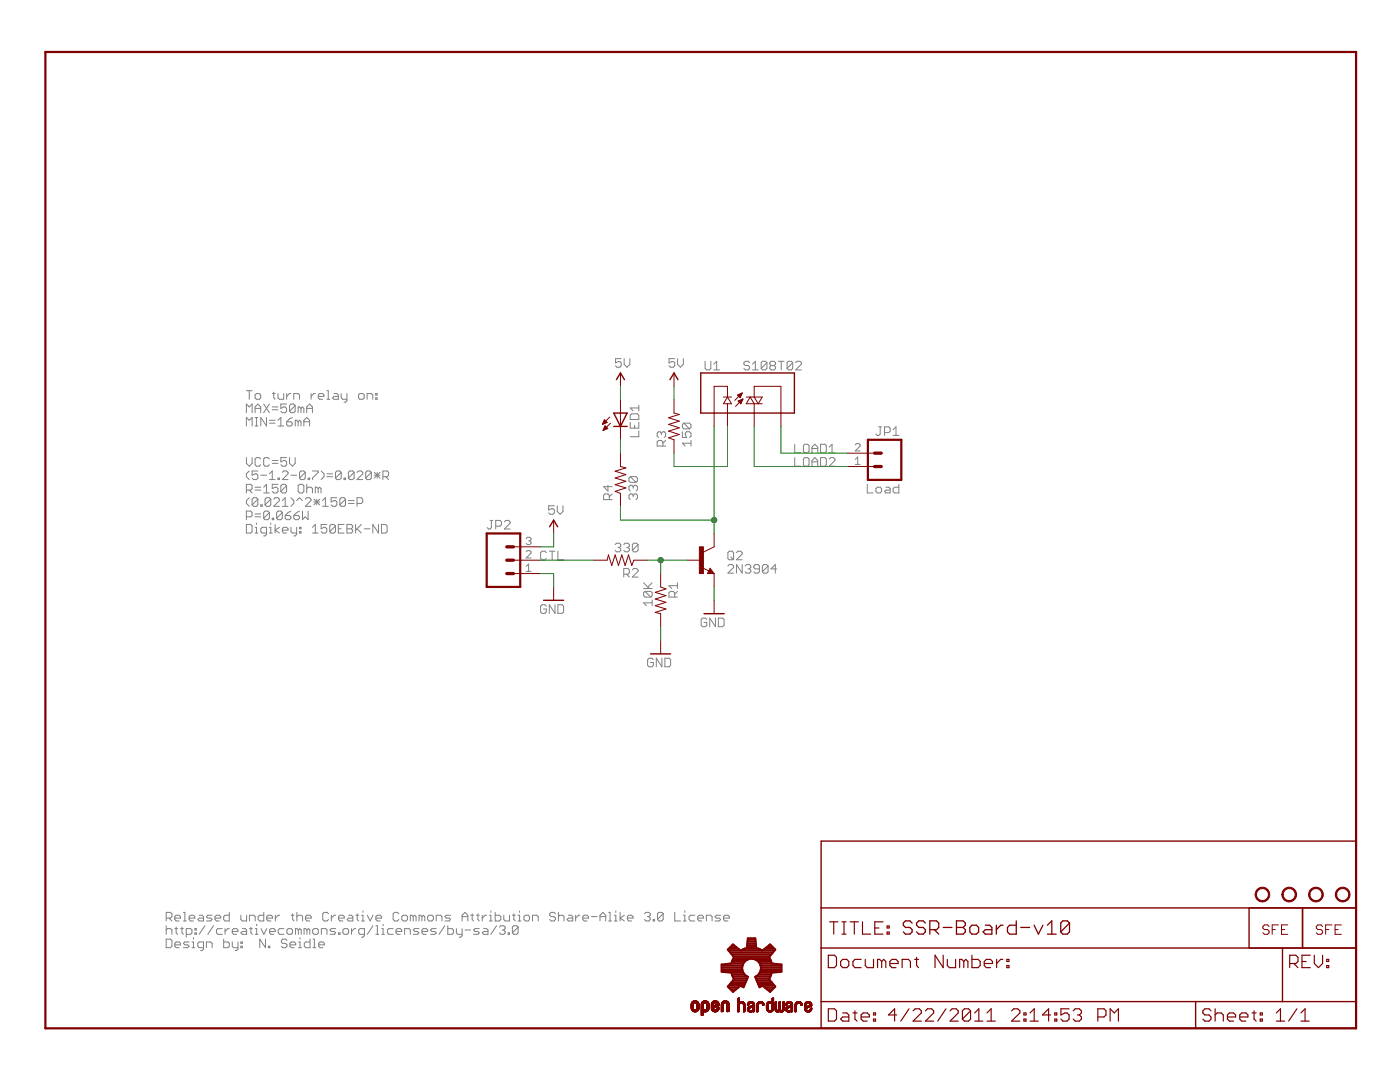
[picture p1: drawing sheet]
<svg xmlns="http://www.w3.org/2000/svg" width="279mm" height="216mm" viewBox="0 0 279 216" stroke-linecap="round" stroke-linejoin="round" font-family="sans-serif">
<g fill="#808080" stroke="#808080" stroke-width=".2">
<path d="M51.8 187.4v1.7z"/>
<path d="M51.8 187.4l1.2 1.7z"/>
<path d="M53 187.4v1.7z"/>
<path d="M53.6 188.8v.3z"/>
<path d="M53.6 188.8h.2z"/>
<path d="M53.8 188.8v.3z"/>
<path d="M53.6 189.1h.2z"/>
<path d="M57 187.4l.3 .3z"/>
<path d="M56.4 187.4h.6z"/>
<path d="M56.4 187.4l-.2 .3z"/>
<path d="M56.2 187.7v.3z"/>
<path d="M56.2 188l.2 .2z"/>
<path d="M56.4 188.2h.6z"/>
<path d="M57 188.2l.3 .3z"/>
<path d="M57.3 188.5v.3z"/>
<path d="M57.3 188.8l-.3 .3z"/>
<path d="M56.4 189.1h.6z"/>
<path d="M56.2 188.8l.2 .3z"/>
<path d="M58.1 189.1h.6z"/>
<path d="M57.9 188.8l.2 .3z"/>
<path d="M57.9 188.2v.6z"/>
<path d="M57.9 188.2l.2-.2z"/>
<path d="M58.1 188h.6z"/>
<path d="M58.7 188l.3 .2z"/>
<path d="M59 188.2v.3z"/>
<path d="M57.9 188.5h1.1z"/>
<path d="M59.6 188h.3z"/>
<path d="M59.9 188v1.1z"/>
<path d="M59.6 189.1h.6z"/>
<path d="M59.9 187.1v.3z"/>
<path d="M61.9 187.4v1.7z"/>
<path d="M61 189.1h.9z"/>
<path d="M60.7 188.8l.3 .3z"/>
<path d="M60.7 188.2v.6z"/>
<path d="M60.7 188.2l.3-.2z"/>
<path d="M61 188h.9z"/>
<path d="M62.5 187.4h.2z"/>
<path d="M62.7 187.4v1.7z"/>
<path d="M62.5 189.1h.5z"/>
<path d="M63.9 189.1h.6z"/>
<path d="M63.6 188.8l.3 .3z"/>
<path d="M63.6 188.2v.6z"/>
<path d="M63.6 188.2l.3-.2z"/>
<path d="M63.9 188h.6z"/>
<path d="M64.5 188l.2 .2z"/>
<path d="M64.7 188.2v.3z"/>
<path d="M63.6 188.5h1.1z"/>
<path d="M49.7 78v1.7z"/>
<path d="M49.2 78h1.1z"/>
<path d="M51.2 79.7h.6z"/>
<path d="M51.8 79.7l.2-.3z"/>
<path d="M52 78.8v.6z"/>
<path d="M51.8 78.5l.2 .3z"/>
<path d="M51.2 78.5h.6z"/>
<path d="M51.2 78.5l-.3 .3z"/>
<path d="M50.9 78.8v.6z"/>
<path d="M50.9 79.4l.3 .3z"/>
<path d="M54.6 78.3v1.1z"/>
<path d="M54.6 79.4l.3 .3z"/>
<path d="M54.3 78.5h.6z"/>
<path d="M55.5 78.5v.9z"/>
<path d="M55.5 79.4l.3 .3z"/>
<path d="M55.8 79.7h.8z"/>
<path d="M56.6 78.5v1.2z"/>
<path d="M57.2 78.5v1.2z"/>
<path d="M57.8 78.5l-.6 .6z"/>
<path d="M57.8 78.5h.3z"/>
<path d="M58.6 78.5v1.2z"/>
<path d="M58.6 78.5h.9z"/>
<path d="M59.5 78.5l.3 .3z"/>
<path d="M59.8 78.8v.9z"/>
<path d="M62.1 78.5v1.2z"/>
<path d="M62.1 79.1l.6-.6z"/>
<path d="M62.7 78.5h.2z"/>
<path d="M63.8 79.7h.6z"/>
<path d="M63.5 79.4l.3 .3z"/>
<path d="M63.5 78.8v.6z"/>
<path d="M63.8 78.5l-.3 .3z"/>
<path d="M63.8 78.5h.6z"/>
<path d="M64.4 78.5l.2 .3z"/>
<path d="M64.6 78.8v.3z"/>
<path d="M63.5 79.1h1.1z"/>
<path d="M65.2 78h.3z"/>
<path d="M65.5 78v1.7z"/>
<path d="M65.2 79.7h.6z"/>
<path d="M66.7 78.5h.5z"/>
<path d="M67.2 78.5l.3 .3z"/>
<path d="M67.5 78.8v.9z"/>
<path d="M66.7 79.7h.8z"/>
<path d="M66.4 79.4l.3 .3z"/>
<path d="M66.7 79.1l-.3 .3z"/>
<path d="M66.7 79.1h.8z"/>
<path d="M68.1 78.5v.9z"/>
<path d="M68.1 79.4l.3 .3z"/>
<path d="M68.4 79.7h.8z"/>
<path d="M69.2 78.5v1.5z"/>
<path d="M69.2 80l-.2 .2z"/>
<path d="M68.7 80.2h.3z"/>
<path d="M71.8 79.7h.6z"/>
<path d="M72.4 79.7l.3-.3z"/>
<path d="M72.7 78.8v.6z"/>
<path d="M72.4 78.5l.3 .3z"/>
<path d="M71.8 78.5h.6z"/>
<path d="M71.8 78.5l-.3 .3z"/>
<path d="M71.5 78.8v.6z"/>
<path d="M71.5 79.4l.3 .3z"/>
<path d="M73.3 78.5v1.2z"/>
<path d="M73.3 78.5h.8z"/>
<path d="M74.1 78.5l.3 .3z"/>
<path d="M74.4 78.8v.9z"/>
<path d="M75 78.5h.3z"/>
<path d="M75.3 78.5v.3z"/>
<path d="M75 78.8h.3z"/>
<path d="M75 78.5v.3z"/>
<path d="M75 79.4h.3z"/>
<path d="M75.3 79.4v.3z"/>
<path d="M75 79.7h.3z"/>
<path d="M75 79.4v.3z"/>
<path d="M49.2 95.1l.5 .6z"/>
<path d="M49.2 94.6v.5z"/>
<path d="M49.2 94.6l.5-.6z"/>
<path d="M50.3 94h1.2z"/>
<path d="M50.3 94v.8z"/>
<path d="M50.3 94.8l.6-.2z"/>
<path d="M50.9 94.6h.3z"/>
<path d="M51.2 94.6l.3 .2z"/>
<path d="M51.5 94.8v.6z"/>
<path d="M51.5 95.4l-.3 .3z"/>
<path d="M50.6 95.7h.6z"/>
<path d="M50.3 95.4l.3 .3z"/>
<path d="M52 94.8h1.2z"/>
<path d="M53.8 94.6l.5-.6z"/>
<path d="M54.3 94v1.7z"/>
<path d="M53.8 95.7h1.1z"/>
<path d="M55.5 95.4v.3z"/>
<path d="M55.5 95.4h.3z"/>
<path d="M55.8 95.4v.3z"/>
<path d="M55.5 95.7h.3z"/>
<path d="M56.3 95.7h1.2z"/>
<path d="M56.3 95.7l1.2-1.1z"/>
<path d="M57.5 94.3v.3z"/>
<path d="M57.2 94l.3 .3z"/>
<path d="M56.6 94h.6z"/>
<path d="M56.6 94l-.3 .3z"/>
<path d="M58.1 94.8h1.1z"/>
<path d="M59.8 94.3v1.1z"/>
<path d="M59.8 94.3l.3-.3z"/>
<path d="M60.1 94h.5z"/>
<path d="M60.6 94l.3 .3z"/>
<path d="M60.9 94.3v1.1z"/>
<path d="M60.9 95.4l-.3 .3z"/>
<path d="M60.1 95.7h.5z"/>
<path d="M59.8 95.4l.3 .3z"/>
<path d="M60.9 94.3l-1.1 1.1z"/>
<path d="M61.5 95.4v.3z"/>
<path d="M61.5 95.4h.3z"/>
<path d="M61.8 95.4v.3z"/>
<path d="M61.5 95.7h.3z"/>
<path d="M62.4 94h1.1z"/>
<path d="M63.5 94v.3z"/>
<path d="M63.5 94.3l-1.1 1.1z"/>
<path d="M62.4 95.4v.3z"/>
<path d="M64.1 95.7l.6-.6z"/>
<path d="M64.7 94.6v.5z"/>
<path d="M64.1 94l.6 .6z"/>
<path d="M65.2 95.1h1.2z"/>
<path d="M65.2 94.6h1.2z"/>
<path d="M67 94.3v1.1z"/>
<path d="M67 94.3l.2-.3z"/>
<path d="M67.2 94h.6z"/>
<path d="M67.8 94l.3 .3z"/>
<path d="M68.1 94.3v1.1z"/>
<path d="M68.1 95.4l-.3 .3z"/>
<path d="M67.2 95.7h.6z"/>
<path d="M67 95.4l.2 .3z"/>
<path d="M67 95.4l1.1-1.1z"/>
<path d="M68.7 95.4v.3z"/>
<path d="M68.7 95.4h.3z"/>
<path d="M69 95.4v.3z"/>
<path d="M68.7 95.7h.3z"/>
<path d="M69.5 94.3v1.1z"/>
<path d="M69.5 94.3l.3-.3z"/>
<path d="M69.8 94h.6z"/>
<path d="M70.4 94l.3 .3z"/>
<path d="M70.7 94.3v1.1z"/>
<path d="M70.7 95.4l-.3 .3z"/>
<path d="M69.8 95.7h.6z"/>
<path d="M69.5 95.4l.3 .3z"/>
<path d="M70.7 94.3l-1.2 1.1z"/>
<path d="M71.2 95.7h1.2z"/>
<path d="M71.2 95.7l1.2-1.1z"/>
<path d="M72.4 94.3v.3z"/>
<path d="M72.1 94l.3 .3z"/>
<path d="M71.5 94h.6z"/>
<path d="M71.2 94.3l.3-.3z"/>
<path d="M73 94.3v1.1z"/>
<path d="M73 94.3l.3-.3z"/>
<path d="M73.3 94h.5z"/>
<path d="M73.8 94l.3 .3z"/>
<path d="M74.1 94.3v1.1z"/>
<path d="M74.1 95.4l-.3 .3z"/>
<path d="M73.3 95.7h.5z"/>
<path d="M73 95.4l.3 .3z"/>
<path d="M74.1 94.3l-1.1 1.1z"/>
<path d="M74.7 94.3l1.1 1.1z"/>
<path d="M75.8 94.3l-1.1 1.1z"/>
<path d="M74.7 94.8h1.1z"/>
<path d="M75.3 94.3v1.1z"/>
<path d="M76.4 94v1.7z"/>
<path d="M76.4 94h.9z"/>
<path d="M77.3 94l.3 .3z"/>
<path d="M77.6 94.3v.5z"/>
<path d="M77.6 94.8l-.3 .3z"/>
<path d="M76.4 95.1h.9z"/>
<path d="M77 95.1l.6 .6z"/>
<path d="M49.2 96.6v1.8z"/>
<path d="M49.2 96.6h.8z"/>
<path d="M50 96.6l.3 .3z"/>
<path d="M50.3 96.9v.6z"/>
<path d="M50.3 97.5l-.3 .3z"/>
<path d="M49.2 97.8h.8z"/>
<path d="M49.7 97.8l.6 .6z"/>
<path d="M50.9 97.8h1.1z"/>
<path d="M50.9 97.2h1.1z"/>
<path d="M52.6 97.2l.6-.6z"/>
<path d="M53.2 96.6v1.8z"/>
<path d="M52.6 98.4h1.2z"/>
<path d="M54.3 96.6h1.2z"/>
<path d="M54.3 96.6v.9z"/>
<path d="M54.3 97.5l.6-.3z"/>
<path d="M54.9 97.2h.3z"/>
<path d="M55.2 97.2l.3 .3z"/>
<path d="M55.5 97.5v.6z"/>
<path d="M55.5 98.1l-.3 .3z"/>
<path d="M54.6 98.4h.6z"/>
<path d="M54.3 98.1l.3 .3z"/>
<path d="M56 96.9v1.2z"/>
<path d="M56 96.9l.3-.3z"/>
<path d="M56.3 96.6h.6z"/>
<path d="M56.9 96.6l.3 .3z"/>
<path d="M57.2 96.9v1.2z"/>
<path d="M57.2 98.1l-.3 .3z"/>
<path d="M56.3 98.4h.6z"/>
<path d="M56 98.1l.3 .3z"/>
<path d="M56 98.1l1.2-1.2z"/>
<path d="M59.8 96.6h.5z"/>
<path d="M59.8 96.6l-.3 .3z"/>
<path d="M59.5 96.9v1.2z"/>
<path d="M59.5 98.1l.3 .3z"/>
<path d="M59.8 98.4h.5z"/>
<path d="M60.3 98.4l.3-.3z"/>
<path d="M60.6 96.9v1.2z"/>
<path d="M60.3 96.6l.3 .3z"/>
<path d="M61.2 96.6v1.8z"/>
<path d="M61.2 97.5l.3-.3z"/>
<path d="M61.5 97.2h.6z"/>
<path d="M62.1 97.2l.3 .3z"/>
<path d="M62.4 97.5v.9z"/>
<path d="M62.9 97.2v1.2z"/>
<path d="M62.9 97.2h.3z"/>
<path d="M63.2 97.2l.3 .3z"/>
<path d="M63.5 97.5v.9z"/>
<path d="M63.5 97.5l.3-.3z"/>
<path d="M63.8 97.2l.3 .3z"/>
<path d="M64.1 97.5v.9z"/>
<path d="M49.2 91.3v1.2z"/>
<path d="M49.2 92.5l.5 .5z"/>
<path d="M49.7 93l.6-.5z"/>
<path d="M50.3 91.3v1.2z"/>
<path d="M51.8 91.3l.2 .3z"/>
<path d="M51.2 91.3h.6z"/>
<path d="M51.2 91.3l-.3 .3z"/>
<path d="M50.9 91.6v1.1z"/>
<path d="M50.9 92.7l.3 .3z"/>
<path d="M51.2 93h.6z"/>
<path d="M52 92.7l-.2 .3z"/>
<path d="M53.5 91.3l.3 .3z"/>
<path d="M52.9 91.3h.6z"/>
<path d="M52.9 91.3l-.3 .3z"/>
<path d="M52.6 91.6v1.1z"/>
<path d="M52.6 92.7l.3 .3z"/>
<path d="M52.9 93h.6z"/>
<path d="M53.8 92.7l-.3 .3z"/>
<path d="M54.3 92.5h1.2z"/>
<path d="M54.3 91.9h1.2z"/>
<path d="M56 91.3h1.2z"/>
<path d="M56 91.3v.9z"/>
<path d="M56 92.2l.6-.3z"/>
<path d="M56.6 91.9h.3z"/>
<path d="M56.9 91.9l.3 .3z"/>
<path d="M57.2 92.2v.5z"/>
<path d="M57.2 92.7l-.3 .3z"/>
<path d="M56.3 93h.6z"/>
<path d="M56 92.7l.3 .3z"/>
<path d="M57.8 91.3v1.2z"/>
<path d="M57.8 92.5l.6 .5z"/>
<path d="M58.9 92.5l-.5 .5z"/>
<path d="M58.9 91.3v1.2z"/>
<path d="M49.2 80.6v1.7z"/>
<path d="M49.2 80.6l.5 .6z"/>
<path d="M50.3 80.6l-.6 .6z"/>
<path d="M50.3 80.6v1.7z"/>
<path d="M50.9 81.2v1.1z"/>
<path d="M51.5 80.6l-.6 .6z"/>
<path d="M51.5 80.6l.5 .6z"/>
<path d="M52 81.2v1.1z"/>
<path d="M50.9 81.5h1.1z"/>
<path d="M52.6 80.6l1.2 1.7z"/>
<path d="M53.8 80.6l-1.2 1.7z"/>
<path d="M54.3 81.8h1.2z"/>
<path d="M54.3 81.2h1.2z"/>
<path d="M56 80.6h1.2z"/>
<path d="M56 80.6v.9z"/>
<path d="M56 81.5l.6-.3z"/>
<path d="M56.6 81.2h.3z"/>
<path d="M56.9 81.2l.3 .3z"/>
<path d="M57.2 81.5v.6z"/>
<path d="M57.2 82.1l-.3 .2z"/>
<path d="M56.3 82.3h.6z"/>
<path d="M56 82.1l.3 .2z"/>
<path d="M57.8 80.9v1.2z"/>
<path d="M58.1 80.6l-.3 .3z"/>
<path d="M58.1 80.6h.5z"/>
<path d="M58.6 80.6l.3 .3z"/>
<path d="M58.9 80.9v1.2z"/>
<path d="M58.9 82.1l-.3 .2z"/>
<path d="M58.1 82.3h.5z"/>
<path d="M57.8 82.1l.3 .2z"/>
<path d="M58.9 80.9l-1.1 1.2z"/>
<path d="M59.5 81.2v1.1z"/>
<path d="M59.5 81.2h.3z"/>
<path d="M59.8 81.2l.3 .3z"/>
<path d="M60.1 81.5v.8z"/>
<path d="M60.3 81.2l-.2 .3z"/>
<path d="M60.3 81.2l.3 .3z"/>
<path d="M60.6 81.5v.8z"/>
<path d="M61.2 81.2v1.1z"/>
<path d="M61.8 80.6l-.6 .6z"/>
<path d="M61.8 80.6l.6 .6z"/>
<path d="M62.4 81.2v1.1z"/>
<path d="M61.2 81.5h1.2z"/>
<path d="M49.2 83.3v1.7z"/>
<path d="M49.2 83.3l.5 .6z"/>
<path d="M49.7 83.9l.6-.6z"/>
<path d="M50.3 83.3v1.7z"/>
<path d="M50.9 85h.6z"/>
<path d="M51.2 83.3v1.7z"/>
<path d="M50.9 83.3h.6z"/>
<path d="M52 83.3v1.7z"/>
<path d="M52 83.3l1.2 1.7z"/>
<path d="M53.2 83.3v1.7z"/>
<path d="M53.8 84.4h1.1z"/>
<path d="M53.8 83.9h1.1z"/>
<path d="M55.5 83.9l.5-.6z"/>
<path d="M56 83.3v1.7z"/>
<path d="M55.5 85h1.1z"/>
<path d="M57.8 83.6l.5-.3z"/>
<path d="M57.8 83.6l-.6 .6z"/>
<path d="M57.2 84.2v.5z"/>
<path d="M57.2 84.7l.3 .3z"/>
<path d="M57.5 85h.6z"/>
<path d="M58.1 85l.2-.3z"/>
<path d="M58.3 84.4v.3z"/>
<path d="M58.1 84.2l.2 .2z"/>
<path d="M57.2 84.2h.9z"/>
<path d="M58.9 83.9v1.1z"/>
<path d="M58.9 83.9h.3z"/>
<path d="M59.2 83.9l.3 .3z"/>
<path d="M59.5 84.2v.8z"/>
<path d="M59.8 83.9l-.3 .3z"/>
<path d="M59.8 83.9l.3 .3z"/>
<path d="M60.1 84.2v.8z"/>
<path d="M60.6 83.9v1.1z"/>
<path d="M60.6 83.9l.6-.6z"/>
<path d="M61.2 83.3l.6 .6z"/>
<path d="M61.8 83.9v1.1z"/>
<path d="M60.6 84.2h1.2z"/>
<path d="M49.2 100.5l.5 .5z"/>
<path d="M49.2 99.9v.6z"/>
<path d="M49.2 99.9l.5-.6z"/>
<path d="M50.3 99.6v1.1z"/>
<path d="M50.3 99.6l.3-.3z"/>
<path d="M50.6 99.3h.6z"/>
<path d="M51.2 99.3l.3 .3z"/>
<path d="M51.5 99.6v1.1z"/>
<path d="M51.5 100.7l-.3 .3z"/>
<path d="M50.6 101h.6z"/>
<path d="M50.3 100.7l.3 .3z"/>
<path d="M50.3 100.7l1.2-1.1z"/>
<path d="M52 100.7v.3z"/>
<path d="M52 100.7h.3z"/>
<path d="M52.3 100.7v.3z"/>
<path d="M52 101h.3z"/>
<path d="M52.9 99.6v1.1z"/>
<path d="M52.9 99.6l.3-.3z"/>
<path d="M53.2 99.3h.6z"/>
<path d="M53.8 99.3l.2 .3z"/>
<path d="M54 99.6v1.1z"/>
<path d="M54 100.7l-.2 .3z"/>
<path d="M53.2 101h.6z"/>
<path d="M52.9 100.7l.3 .3z"/>
<path d="M52.9 100.7l1.1-1.1z"/>
<path d="M54.6 101h1.2z"/>
<path d="M55.8 99.9l-1.2 1.1z"/>
<path d="M55.8 99.6v.3z"/>
<path d="M55.5 99.3l.3 .3z"/>
<path d="M54.9 99.3h.6z"/>
<path d="M54.9 99.3l-.3 .3z"/>
<path d="M56.3 99.9l.6-.6z"/>
<path d="M56.9 99.3v1.7z"/>
<path d="M56.3 101h1.2z"/>
<path d="M58.1 101l.5-.5z"/>
<path d="M58.6 99.9v.6z"/>
<path d="M58.1 99.3l.5 .6z"/>
<path d="M59.2 99.9l.6-.6z"/>
<path d="M59.8 99.3l.5 .6z"/>
<path d="M60.9 101h1.2z"/>
<path d="M62.1 99.9l-1.2 1.1z"/>
<path d="M62.1 99.6v.3z"/>
<path d="M61.8 99.3l.3 .3z"/>
<path d="M61.2 99.3h.6z"/>
<path d="M61.2 99.3l-.3 .3z"/>
<path d="M62.7 99.6l1.1 1.1z"/>
<path d="M62.7 100.7l1.1-1.1z"/>
<path d="M62.7 100.2h1.1z"/>
<path d="M63.2 99.6v1.1z"/>
<path d="M64.4 99.9l.5-.6z"/>
<path d="M64.9 99.3v1.7z"/>
<path d="M64.4 101h1.1z"/>
<path d="M66.1 99.3h1.1z"/>
<path d="M66.1 99.3v.9z"/>
<path d="M66.1 100.2l.6-.3z"/>
<path d="M66.7 99.9h.3z"/>
<path d="M67 99.9l.2 .3z"/>
<path d="M67.2 100.2v.5z"/>
<path d="M67.2 100.7l-.2 .3z"/>
<path d="M66.4 101h.6z"/>
<path d="M66.1 100.7l.3 .3z"/>
<path d="M67.8 99.6v1.1z"/>
<path d="M68.1 99.3l-.3 .3z"/>
<path d="M68.1 99.3h.6z"/>
<path d="M68.7 99.3l.3 .3z"/>
<path d="M69 99.6v1.1z"/>
<path d="M68.7 101l.3-.3z"/>
<path d="M68.1 101h.6z"/>
<path d="M67.8 100.7l.3 .3z"/>
<path d="M67.8 100.7l1.2-1.1z"/>
<path d="M69.5 100.5h1.2z"/>
<path d="M69.5 99.9h1.2z"/>
<path d="M71.2 99.3v1.7z"/>
<path d="M71.2 99.3h.9z"/>
<path d="M72.1 99.3l.3 .3z"/>
<path d="M72.4 99.6v.6z"/>
<path d="M72.4 100.2l-.3 .3z"/>
<path d="M71.2 100.5h.9z"/>
<path d="M49.2 102v1.7z"/>
<path d="M49.2 102h.8z"/>
<path d="M50 102l.3 .3z"/>
<path d="M50.3 102.3v.5z"/>
<path d="M50.3 102.8l-.3 .3z"/>
<path d="M49.2 103.1h.8z"/>
<path d="M50.9 103.1h1.1z"/>
<path d="M50.9 102.6h1.1z"/>
<path d="M52.6 102.3v1.1z"/>
<path d="M52.9 102l-.3 .3z"/>
<path d="M52.9 102h.6z"/>
<path d="M53.5 102l.3 .3z"/>
<path d="M53.8 102.3v1.1z"/>
<path d="M53.8 103.4l-.3 .3z"/>
<path d="M52.9 103.7h.6z"/>
<path d="M52.6 103.4l.3 .3z"/>
<path d="M52.6 103.4l1.2-1.1z"/>
<path d="M54.3 103.4v.3z"/>
<path d="M54.3 103.4h.3z"/>
<path d="M54.6 103.4v.3z"/>
<path d="M54.3 103.7h.3z"/>
<path d="M55.2 102.3v1.1z"/>
<path d="M55.5 102l-.3 .3z"/>
<path d="M55.5 102h.5z"/>
<path d="M56 102l.3 .3z"/>
<path d="M56.3 102.3v1.1z"/>
<path d="M56.3 103.4l-.3 .3z"/>
<path d="M55.5 103.7h.5z"/>
<path d="M55.2 103.4l.3 .3z"/>
<path d="M55.2 103.4l1.1-1.1z"/>
<path d="M57.5 102.3l.6-.3z"/>
<path d="M57.5 102.3l-.6 .5z"/>
<path d="M56.9 102.8v.6z"/>
<path d="M56.9 103.4l.3 .3z"/>
<path d="M57.2 103.7h.6z"/>
<path d="M57.8 103.7l.3-.3z"/>
<path d="M58.1 103.1v.3z"/>
<path d="M57.8 102.8l.3 .3z"/>
<path d="M56.9 102.8h.9z"/>
<path d="M59.2 102.3l.6-.3z"/>
<path d="M59.2 102.3l-.6 .5z"/>
<path d="M58.6 102.8v.6z"/>
<path d="M58.6 103.4l.3 .3z"/>
<path d="M58.9 103.7h.6z"/>
<path d="M59.8 103.4l-.3 .3z"/>
<path d="M59.8 103.1v.3z"/>
<path d="M59.5 102.8l.3 .3z"/>
<path d="M58.6 102.8h.9z"/>
<path d="M60.4 102v1.7z"/>
<path d="M60.9 103.1l-.5 .6z"/>
<path d="M60.9 103.1l.6 .6z"/>
<path d="M61.5 102v1.7z"/>
<path d="M49.2 104.6v1.8z"/>
<path d="M49.2 106.4h.8z"/>
<path d="M50 106.4l.3-.3z"/>
<path d="M50.3 104.9v1.2z"/>
<path d="M50 104.6l.3 .3z"/>
<path d="M49.2 104.6h.8z"/>
<path d="M50.9 105.2h.3z"/>
<path d="M51.2 105.2v1.2z"/>
<path d="M50.9 106.4h.6z"/>
<path d="M51.2 104.4v.2z"/>
<path d="M52.6 106.9h.3z"/>
<path d="M52.9 106.9l.3-.3z"/>
<path d="M53.2 105.2v1.4z"/>
<path d="M52.3 105.2h.9z"/>
<path d="M52.3 105.2l-.3 .3z"/>
<path d="M52 105.5v.6z"/>
<path d="M52 106.1l.3 .3z"/>
<path d="M52.3 106.4h.9z"/>
<path d="M53.8 105.2h.2z"/>
<path d="M54 105.2v1.2z"/>
<path d="M53.8 106.4h.5z"/>
<path d="M54 104.4v.2z"/>
<path d="M54.9 104.6v1.8z"/>
<path d="M54.9 105.8l.9 .6z"/>
<path d="M54.9 105.8l.9-.6z"/>
<path d="M56.6 106.4h.6z"/>
<path d="M56.3 106.1l.3 .3z"/>
<path d="M56.3 105.5v.6z"/>
<path d="M56.6 105.2l-.3 .3z"/>
<path d="M56.6 105.2h.6z"/>
<path d="M57.2 105.2l.3 .3z"/>
<path d="M57.5 105.5v.3z"/>
<path d="M56.3 105.8h1.2z"/>
<path d="M58.1 105.2v.9z"/>
<path d="M58.1 106.1l.3 .3z"/>
<path d="M58.4 106.4h.8z"/>
<path d="M59.2 105.2v1.4z"/>
<path d="M59.2 106.6l-.3 .3z"/>
<path d="M58.6 106.9h.3z"/>
<path d="M59.8 105.2h.3z"/>
<path d="M60.1 105.2v.3z"/>
<path d="M59.8 105.5h.3z"/>
<path d="M59.8 105.2v.3z"/>
<path d="M59.8 106.1h.3z"/>
<path d="M60.1 106.1v.3z"/>
<path d="M59.8 106.4h.3z"/>
<path d="M59.8 106.1v.3z"/>
<path d="M62.4 105.2l.5-.6z"/>
<path d="M62.9 104.6v1.8z"/>
<path d="M62.4 106.4h1.1z"/>
<path d="M64.1 104.6h1.1z"/>
<path d="M64.1 104.6v.9z"/>
<path d="M64.1 105.5l.6-.3z"/>
<path d="M64.7 105.2h.2z"/>
<path d="M64.9 105.2l.3 .3z"/>
<path d="M65.2 105.5v.6z"/>
<path d="M65.2 106.1l-.3 .3z"/>
<path d="M64.4 106.4h.5z"/>
<path d="M64.1 106.1l.3 .3z"/>
<path d="M65.8 104.9v1.2z"/>
<path d="M66.1 104.6l-.3 .3z"/>
<path d="M66.1 104.6h.6z"/>
<path d="M66.7 104.6l.3 .3z"/>
<path d="M67 104.9v1.2z"/>
<path d="M66.7 106.4l.3-.3z"/>
<path d="M66.1 106.4h.6z"/>
<path d="M65.8 106.1l.3 .3z"/>
<path d="M65.8 106.1l1.2-1.2z"/>
<path d="M67.5 104.6h1.2z"/>
<path d="M67.5 104.6v1.8z"/>
<path d="M67.5 106.4h1.2z"/>
<path d="M67.5 105.5h.6z"/>
<path d="M69.2 104.6v1.8z"/>
<path d="M69.2 104.6h.9z"/>
<path d="M70.1 104.6l.3 .3z"/>
<path d="M70.4 104.9v.3z"/>
<path d="M70.4 105.2l-.3 .3z"/>
<path d="M70.1 105.5l.3 .3z"/>
<path d="M70.4 105.8v.3z"/>
<path d="M70.4 106.1l-.3 .3z"/>
<path d="M69.2 106.4h.9z"/>
<path d="M69.2 105.5h.9z"/>
<path d="M71 104.6v1.8z"/>
<path d="M71 105.8l1.1-1.2z"/>
<path d="M71.2 105.5l.9 .9z"/>
<path d="M72.7 105.5h1.1z"/>
<path d="M74.4 104.6v1.8z"/>
<path d="M74.4 104.6l1.1 1.8z"/>
<path d="M75.5 104.6v1.8z"/>
<path d="M76.1 104.6v1.8z"/>
<path d="M76.1 106.4h.9z"/>
<path d="M77.3 106.1l-.3 .3z"/>
<path d="M77.3 104.9v1.2z"/>
<path d="M77 104.6l.3 .3z"/>
<path d="M76.1 104.6h.9z"/>
<path d="M145.3 114.4h1.1z"/>
<path d="M145.3 114.4l1.1-1.2z"/>
<path d="M146.4 112.9v.3z"/>
<path d="M146.1 112.6l.3 .3z"/>
<path d="M145.5 112.6h.6z"/>
<path d="M145.5 112.6l-.2 .3z"/>
<path d="M147 112.6v1.8z"/>
<path d="M147 112.6l1.1 1.8z"/>
<path d="M148.1 112.6v1.8z"/>
<path d="M148.7 112.9l.3-.3z"/>
<path d="M149 112.6h.6z"/>
<path d="M149.6 112.6l.2 .3z"/>
<path d="M149.8 112.9v.3z"/>
<path d="M149.8 113.2l-.2 .3z"/>
<path d="M149.3 113.5h.3z"/>
<path d="M149.6 113.5l.2 .3z"/>
<path d="M149.8 113.8v.3z"/>
<path d="M149.8 114.1l-.2 .3z"/>
<path d="M149 114.4h.6z"/>
<path d="M148.7 114.1l.3 .3z"/>
<path d="M150.4 114.1l.3 .3z"/>
<path d="M150.7 114.4h.6z"/>
<path d="M151.3 114.4l.3-.3z"/>
<path d="M151.6 112.9v1.2z"/>
<path d="M151.3 112.6l.3 .3z"/>
<path d="M150.7 112.6h.6z"/>
<path d="M150.7 112.6l-.3 .3z"/>
<path d="M150.4 112.9v.3z"/>
<path d="M150.4 113.2l.3 .3z"/>
<path d="M150.7 113.5h.9z"/>
<path d="M152.1 112.9v1.2z"/>
<path d="M152.4 112.6l-.3 .3z"/>
<path d="M152.4 112.6h.6z"/>
<path d="M153 112.6l.3 .3z"/>
<path d="M153.3 112.9v1.2z"/>
<path d="M153 114.4l.3-.3z"/>
<path d="M152.4 114.4h.6z"/>
<path d="M152.1 114.1l.3 .3z"/>
<path d="M152.1 114.1l1.2-1.2z"/>
<path d="M154.7 112.6v1.8z"/>
<path d="M154.7 112.6l-.8 .9z"/>
<path d="M153.9 113.5h1.1z"/>
<path d="M140.8 123.3l.3 .3z"/>
<path d="M140.2 123.3h.6z"/>
<path d="M140.2 123.3l-.3 .3z"/>
<path d="M139.9 123.6v1.2z"/>
<path d="M139.9 124.8l.3 .3z"/>
<path d="M140.2 125.1h.6z"/>
<path d="M141.1 124.8l-.3 .3z"/>
<path d="M141.1 124.2v.6z"/>
<path d="M140.5 124.2h.6z"/>
<path d="M141.6 123.3v1.8z"/>
<path d="M141.6 123.3l1.2 1.8z"/>
<path d="M142.8 123.3v1.8z"/>
<path d="M143.4 123.3v1.8z"/>
<path d="M143.4 125.1h.8z"/>
<path d="M144.5 124.8l-.3 .3z"/>
<path d="M144.5 123.6v1.2z"/>
<path d="M144.2 123.3l.3 .3z"/>
<path d="M143.4 123.3h.8z"/>
<path d="M122.7 108.7l.3-.3z"/>
<path d="M123 108.4h.6z"/>
<path d="M123.6 108.4l.3 .3z"/>
<path d="M123.9 108.7v.3z"/>
<path d="M123.9 109l-.3 .2z"/>
<path d="M123.3 109.2h.3z"/>
<path d="M123.6 109.2l.3 .3z"/>
<path d="M123.9 109.5v.3z"/>
<path d="M123.9 109.8l-.3 .3z"/>
<path d="M123 110.1h.6z"/>
<path d="M122.7 109.8l.3 .3z"/>
<path d="M124.5 108.7l.3-.3z"/>
<path d="M124.8 108.4h.5z"/>
<path d="M125.3 108.4l.3 .3z"/>
<path d="M125.6 108.7v.3z"/>
<path d="M125.6 109l-.3 .2z"/>
<path d="M125.1 109.2h.2z"/>
<path d="M125.3 109.2l.3 .3z"/>
<path d="M125.6 109.5v.3z"/>
<path d="M125.6 109.8l-.3 .3z"/>
<path d="M124.8 110.1h.5z"/>
<path d="M124.5 109.8l.3 .3z"/>
<path d="M126.2 108.7v1.1z"/>
<path d="M126.2 108.7l.3-.3z"/>
<path d="M126.5 108.4h.5z"/>
<path d="M127 108.4l.3 .3z"/>
<path d="M127.3 108.7v1.1z"/>
<path d="M127.3 109.8l-.3 .3z"/>
<path d="M126.5 110.1h.5z"/>
<path d="M126.2 109.8l.3 .3z"/>
<path d="M126.2 109.8l1.1-1.1z"/>
<path d="M125.5 99.4l.3 .3z"/>
<path d="M125.5 98.8v.6z"/>
<path d="M125.8 98.6l-.3 .2z"/>
<path d="M125.8 98.6h.3z"/>
<path d="M126.1 98.6l.3 .2z"/>
<path d="M126.4 98.8v.3z"/>
<path d="M126.4 98.8l.2-.2z"/>
<path d="M126.6 98.6h.3z"/>
<path d="M126.9 98.6l.3 .2z"/>
<path d="M127.2 98.8v.6z"/>
<path d="M127.2 99.4l-.3 .3z"/>
<path d="M125.5 97.7l.3 .3z"/>
<path d="M125.5 97.1v.6z"/>
<path d="M125.5 97.1l.3-.3z"/>
<path d="M125.8 96.8h.3z"/>
<path d="M126.1 96.8l.3 .3z"/>
<path d="M126.4 97.1v.3z"/>
<path d="M126.4 97.1l.2-.3z"/>
<path d="M126.6 96.8h.3z"/>
<path d="M126.9 96.8l.3 .3z"/>
<path d="M127.2 97.1v.6z"/>
<path d="M127.2 97.7l-.3 .3z"/>
<path d="M125.8 96.2h1.1z"/>
<path d="M125.5 96l.3 .2z"/>
<path d="M125.5 95.4v.6z"/>
<path d="M125.8 95.1l-.3 .3z"/>
<path d="M125.8 95.1h1.1z"/>
<path d="M126.9 95.1l.3 .3z"/>
<path d="M127.2 95.4v.6z"/>
<path d="M127.2 96l-.3 .2z"/>
<path d="M125.8 95.1l1.1 1.1z"/>
<path d="M128.4 120.3l.6 .6z"/>
<path d="M128.4 120.3h1.8z"/>
<path d="M130.2 119.7v1.2z"/>
<path d="M128.7 119.1h1.2z"/>
<path d="M128.4 118.9l.3 .2z"/>
<path d="M128.4 118.3v.6z"/>
<path d="M128.4 118.3l.3-.3z"/>
<path d="M128.7 118h1.2z"/>
<path d="M129.9 118l.3 .3z"/>
<path d="M130.2 118.3v.6z"/>
<path d="M130.2 118.9l-.3 .2z"/>
<path d="M128.7 118l1.2 1.1z"/>
<path d="M128.4 117.4h1.8z"/>
<path d="M128.4 116.3l1.2 1.1z"/>
<path d="M129.3 117.1l.9-.8z"/>
<path d="M108.8 120.7l.2 .2z"/>
<path d="M108.2 120.7h.6z"/>
<path d="M107.9 120.9l.3-.2z"/>
<path d="M107.9 120.9v1.2z"/>
<path d="M107.9 122.1l.3 .3z"/>
<path d="M108.2 122.4h.6z"/>
<path d="M109 122.1l-.2 .3z"/>
<path d="M109 121.5v.6z"/>
<path d="M108.5 121.5h.5z"/>
<path d="M109.6 120.7v1.7z"/>
<path d="M109.6 120.7l1.2 1.7z"/>
<path d="M110.8 120.7v1.7z"/>
<path d="M111.3 120.7v1.7z"/>
<path d="M111.3 122.4h.9z"/>
<path d="M112.2 122.4l.3-.3z"/>
<path d="M112.5 120.9v1.2z"/>
<path d="M112.2 120.7l.3 .2z"/>
<path d="M111.3 120.7h.9z"/>
<path d="M130.1 131.3l.3 .3z"/>
<path d="M129.5 131.3h.6z"/>
<path d="M129.5 131.3l-.3 .3z"/>
<path d="M129.2 131.6v1.2z"/>
<path d="M129.2 132.8l.3 .3z"/>
<path d="M129.5 133.1h.6z"/>
<path d="M130.4 132.8l-.3 .3z"/>
<path d="M130.4 132.2v.6z"/>
<path d="M129.8 132.2h.6z"/>
<path d="M131 131.3v1.8z"/>
<path d="M131 131.3l1.1 1.8z"/>
<path d="M132.1 131.3v1.8z"/>
<path d="M132.7 131.3v1.8z"/>
<path d="M132.7 133.1h.8z"/>
<path d="M133.5 133.1l.3-.3z"/>
<path d="M133.8 131.6v1.2z"/>
<path d="M133.5 131.3l.3 .3z"/>
<path d="M132.7 131.3h.8z"/>
<path d="M136.2 88.4l.6 .6z"/>
<path d="M136.2 88.4h1.7z"/>
<path d="M137.9 87.9v1.1z"/>
<path d="M136.2 86.1v1.2z"/>
<path d="M136.2 87.3h.8z"/>
<path d="M136.8 86.7l.2 .6z"/>
<path d="M136.8 86.4v.3z"/>
<path d="M137 86.1l-.2 .3z"/>
<path d="M137 86.1h.6z"/>
<path d="M137.6 86.1l.3 .3z"/>
<path d="M137.9 86.4v.6z"/>
<path d="M137.6 87.3l.3-.3z"/>
<path d="M136.5 85.6h1.1z"/>
<path d="M136.2 85.3l.3 .3z"/>
<path d="M136.2 84.7v.6z"/>
<path d="M136.5 84.4l-.3 .3z"/>
<path d="M136.5 84.4h1.1z"/>
<path d="M137.6 84.4l.3 .3z"/>
<path d="M137.9 84.7v.6z"/>
<path d="M137.9 85.3l-.3 .3z"/>
<path d="M136.5 84.4l1.1 1.2z"/>
<path d="M122.9 71.6h1.1z"/>
<path d="M122.9 71.6v.8z"/>
<path d="M122.9 72.4l.5-.3z"/>
<path d="M123.4 72.1h.3z"/>
<path d="M123.7 72.1l.3 .3z"/>
<path d="M124 72.4v.6z"/>
<path d="M124 73l-.3 .3z"/>
<path d="M123.1 73.3h.6z"/>
<path d="M122.9 73l.2 .3z"/>
<path d="M124.6 71.6v1.1z"/>
<path d="M124.6 72.7l.5 .6z"/>
<path d="M125.1 73.3l.6-.6z"/>
<path d="M125.7 71.6v1.1z"/>
<path d="M109.5 100.9h1.1z"/>
<path d="M109.5 100.9v.9z"/>
<path d="M109.5 101.8l.6-.3z"/>
<path d="M110.1 101.5h.2z"/>
<path d="M110.3 101.5l.3 .3z"/>
<path d="M110.6 101.8v.5z"/>
<path d="M110.3 102.6l.3-.3z"/>
<path d="M109.8 102.6h.5z"/>
<path d="M109.5 102.3l.3 .3z"/>
<path d="M111.2 100.9v1.2z"/>
<path d="M111.2 102.1l.6 .5z"/>
<path d="M111.8 102.6l.6-.5z"/>
<path d="M112.4 100.9v1.2z"/>
<path d="M133.5 71.6h1.2z"/>
<path d="M133.5 71.6v.8z"/>
<path d="M133.5 72.4l.6-.3z"/>
<path d="M134.1 72.1h.3z"/>
<path d="M134.4 72.1l.3 .3z"/>
<path d="M134.7 72.4v.6z"/>
<path d="M134.7 73l-.3 .3z"/>
<path d="M133.8 73.3h.6z"/>
<path d="M133.5 73l.3 .3z"/>
<path d="M135.2 71.6v1.1z"/>
<path d="M135.2 72.7l.6 .6z"/>
<path d="M135.8 73.3l.6-.6z"/>
<path d="M136.4 71.6v1.1z"/>
<path d="M149.3 72.1l.3 .3z"/>
<path d="M148.8 72.1h.5z"/>
<path d="M148.5 72.4l.3-.3z"/>
<path d="M148.5 72.4v.3z"/>
<path d="M148.5 72.7l.3 .2z"/>
<path d="M148.8 72.9h.5z"/>
<path d="M149.3 72.9l.3 .3z"/>
<path d="M149.6 73.2v.3z"/>
<path d="M149.6 73.5l-.3 .3z"/>
<path d="M148.8 73.8h.5z"/>
<path d="M148.5 73.5l.3 .3z"/>
<path d="M150.7 72.1l-.5 .6z"/>
<path d="M150.7 72.1v1.7z"/>
<path d="M150.2 73.8h1.1z"/>
<path d="M151.9 72.4v1.1z"/>
<path d="M152.2 72.1l-.3 .3z"/>
<path d="M152.2 72.1h.6z"/>
<path d="M152.8 72.1l.3 .3z"/>
<path d="M153.1 72.4v1.1z"/>
<path d="M153.1 73.5l-.3 .3z"/>
<path d="M152.2 73.8h.6z"/>
<path d="M151.9 73.5l.3 .3z"/>
<path d="M151.9 73.5l1.2-1.1z"/>
<path d="M153.6 72.4l.3-.3z"/>
<path d="M153.9 72.1h.6z"/>
<path d="M154.5 72.1l.3 .3z"/>
<path d="M154.8 72.4v.3z"/>
<path d="M154.5 72.9l.3-.2z"/>
<path d="M154.5 72.9l.3 .3z"/>
<path d="M154.8 73.2v.3z"/>
<path d="M154.8 73.5l-.3 .3z"/>
<path d="M153.9 73.8h.6z"/>
<path d="M153.6 73.5l.3 .3z"/>
<path d="M153.6 73.2v.3z"/>
<path d="M153.9 72.9l-.3 .3z"/>
<path d="M153.6 72.7l.3 .2z"/>
<path d="M153.6 72.4v.3z"/>
<path d="M153.9 72.9h.6z"/>
<path d="M155.9 72.1v1.7z"/>
<path d="M155.3 72.1h1.2z"/>
<path d="M157.1 72.4v1.1z"/>
<path d="M157.1 72.4l.3-.3z"/>
<path d="M157.4 72.1h.5z"/>
<path d="M157.9 72.1l.3 .3z"/>
<path d="M158.2 72.4v1.1z"/>
<path d="M158.2 73.5l-.3 .3z"/>
<path d="M157.4 73.8h.5z"/>
<path d="M157.1 73.5l.3 .3z"/>
<path d="M158.2 72.4l-1.1 1.1z"/>
<path d="M158.8 73.8h1.1z"/>
<path d="M159.9 72.7l-1.1 1.1z"/>
<path d="M159.9 72.4v.3z"/>
<path d="M159.6 72.1l.3 .3z"/>
<path d="M159.1 72.1h.5z"/>
<path d="M159.1 72.1l-.3 .3z"/>
<path d="M173.1 96.6v1.8z"/>
<path d="M173.1 98.4h1.1z"/>
<path d="M175.1 98.4h.6z"/>
<path d="M175.9 98.1l-.2 .3z"/>
<path d="M175.9 97.5v.6z"/>
<path d="M175.7 97.2l.2 .3z"/>
<path d="M175.1 97.2h.6z"/>
<path d="M174.8 97.5l.3-.3z"/>
<path d="M174.8 97.5v.6z"/>
<path d="M174.8 98.1l.3 .3z"/>
<path d="M176.8 97.2h.6z"/>
<path d="M177.4 97.2l.3 .3z"/>
<path d="M177.7 97.5v.9z"/>
<path d="M176.8 98.4h.9z"/>
<path d="M176.5 98.1l.3 .3z"/>
<path d="M176.5 98.1l.3-.3z"/>
<path d="M176.8 97.8h.9z"/>
<path d="M179.4 96.6v1.8z"/>
<path d="M178.5 98.4h.9z"/>
<path d="M178.2 98.1l.3 .3z"/>
<path d="M178.2 97.5v.6z"/>
<path d="M178.5 97.2l-.3 .3z"/>
<path d="M178.5 97.2h.9z"/>
<path d="M145.3 110.3v1.1z"/>
<path d="M145.5 110l-.2 .3z"/>
<path d="M145.5 110h.6z"/>
<path d="M146.1 110l.3 .3z"/>
<path d="M146.4 110.3v1.1z"/>
<path d="M146.1 111.7l.3-.3z"/>
<path d="M145.5 111.7h.6z"/>
<path d="M145.3 111.4l.2 .3z"/>
<path d="M145.8 111.1l.6 .6z"/>
<path d="M147 111.7h1.1z"/>
<path d="M147 111.7l1.1-1.1z"/>
<path d="M148.1 110.3v.3z"/>
<path d="M147.8 110l.3 .3z"/>
<path d="M147.3 110h.5z"/>
<path d="M147.3 110l-.3 .3z"/>
<path d="M124.5 113.4v1.7z"/>
<path d="M124.5 113.4h.8z"/>
<path d="M125.3 113.4l.3 .3z"/>
<path d="M125.6 113.7v.6z"/>
<path d="M125.6 114.3l-.3 .3z"/>
<path d="M124.5 114.6h.8z"/>
<path d="M125.1 114.6l.5 .5z"/>
<path d="M126.2 115.1h1.1z"/>
<path d="M126.2 115.1l1.1-1.1z"/>
<path d="M127.3 113.7v.3z"/>
<path d="M127 113.4l.3 .3z"/>
<path d="M126.5 113.4h.5z"/>
<path d="M126.5 113.4l-.3 .3z"/>
<path d="M125.8 87.1h1.7z"/>
<path d="M127.5 86v1.1z"/>
<path d="M125.8 84.3v1.1z"/>
<path d="M125.8 85.4h1.7z"/>
<path d="M127.5 84.3v1.1z"/>
<path d="M126.6 84.9v.5z"/>
<path d="M125.8 83.7h1.7z"/>
<path d="M127.5 82.8v.9z"/>
<path d="M127.2 82.6l.3 .2z"/>
<path d="M126.1 82.6h1.1z"/>
<path d="M125.8 82.8l.3-.2z"/>
<path d="M125.8 82.8v.9z"/>
<path d="M125.8 81.4l.5 .6z"/>
<path d="M125.8 81.4h1.7z"/>
<path d="M127.5 80.9v1.1z"/>
<path d="M120.5 99.7h1.7z"/>
<path d="M120.5 98.8v.9z"/>
<path d="M120.5 98.8l.3-.2z"/>
<path d="M120.8 98.6h.5z"/>
<path d="M121.3 98.6l.3 .2z"/>
<path d="M121.6 98.8v.9z"/>
<path d="M121.6 99.1l.6-.5z"/>
<path d="M120.5 97.1h1.7z"/>
<path d="M120.5 97.1l.8 .9z"/>
<path d="M121.3 96.8v1.2z"/>
<path d="M133.5 119.1h1.7z"/>
<path d="M133.5 118.3v.8z"/>
<path d="M133.8 118l-.3 .3z"/>
<path d="M133.8 118h.5z"/>
<path d="M134.3 118l.3 .3z"/>
<path d="M134.6 118.3v.8z"/>
<path d="M135.2 118l-.6 .6z"/>
<path d="M133.5 116.9l.6 .5z"/>
<path d="M133.5 116.9h1.7z"/>
<path d="M135.2 116.3v1.1z"/>
<path d="M105 113l.5-.5z"/>
<path d="M105.5 112.5v1.5z"/>
<path d="M105 114h1z"/>
<path d="M105 111.3h1z"/>
<path d="M105 111.3l1-.9z"/>
<path d="M106 110.1v.3z"/>
<path d="M105.7 109.9l.3 .2z"/>
<path d="M105.2 109.9h.5z"/>
<path d="M105.2 109.9l-.2 .2z"/>
<path d="M105 107.4l.2-.2z"/>
<path d="M105.2 107.2h.5z"/>
<path d="M105.7 107.2l.3 .2z"/>
<path d="M106 107.4v.3z"/>
<path d="M105.7 107.9l.3-.2z"/>
<path d="M105.5 107.9h.2z"/>
<path d="M105.7 107.9l.3 .3z"/>
<path d="M106 108.2v.2z"/>
<path d="M106 108.4l-.3 .3z"/>
<path d="M105.2 108.7h.5z"/>
<path d="M105 108.4l.2 .3z"/>
<path d="M97.2 105.3l.3 .3z"/>
<path d="M97.5 105.6h.3z"/>
<path d="M98.1 105.3l-.3 .3z"/>
<path d="M98.1 103.8v1.5z"/>
<path d="M97.8 103.8h.6z"/>
<path d="M98.9 103.8v1.8z"/>
<path d="M98.9 103.8h.9z"/>
<path d="M99.8 103.8l.3 .3z"/>
<path d="M100.1 104.1v.6z"/>
<path d="M100.1 104.7l-.3 .3z"/>
<path d="M98.9 105h.9z"/>
<path d="M100.7 105.6h1.1z"/>
<path d="M101.8 104.4l-1.1 1.2z"/>
<path d="M101.8 104.1v.3z"/>
<path d="M101.5 103.8l.3 .3z"/>
<path d="M100.9 103.8h.6z"/>
<path d="M100.9 103.8l-.2 .3z"/>
<path d="M33.2 182.1v1.7z"/>
<path d="M33.2 182.1h.8z"/>
<path d="M34 182.1l.3 .2z"/>
<path d="M34.3 182.3v.6z"/>
<path d="M34.3 182.9l-.3 .3z"/>
<path d="M33.2 183.2h.8z"/>
<path d="M33.7 183.2l.6 .6z"/>
<path d="M35.2 183.8h.5z"/>
<path d="M34.9 183.5l.3 .3z"/>
<path d="M34.9 182.9v.6z"/>
<path d="M34.9 182.9l.3-.3z"/>
<path d="M35.2 182.6h.5z"/>
<path d="M35.7 182.6l.3 .3z"/>
<path d="M36 182.9v.3z"/>
<path d="M34.9 183.2h1.1z"/>
<path d="M36.6 182.1h.3z"/>
<path d="M36.9 182.1v1.7z"/>
<path d="M36.6 183.8h.6z"/>
<path d="M38 183.8h.6z"/>
<path d="M37.7 183.5l.3 .3z"/>
<path d="M37.7 182.9v.6z"/>
<path d="M37.7 182.9l.3-.3z"/>
<path d="M38 182.6h.6z"/>
<path d="M38.6 182.6l.3 .3z"/>
<path d="M38.9 182.9v.3z"/>
<path d="M37.7 183.2h1.2z"/>
<path d="M39.8 182.6h.5z"/>
<path d="M40.3 182.6l.3 .3z"/>
<path d="M40.6 182.9v.9z"/>
<path d="M39.8 183.8h.8z"/>
<path d="M39.5 183.5l.3 .3z"/>
<path d="M39.5 183.5l.3-.3z"/>
<path d="M39.8 183.2h.8z"/>
<path d="M41.2 183.8h.8z"/>
<path d="M42 183.8l.3-.3z"/>
<path d="M42 183.2l.3 .3z"/>
<path d="M41.5 183.2h.5z"/>
<path d="M41.2 182.9l.3 .3z"/>
<path d="M41.5 182.6l-.3 .3z"/>
<path d="M41.5 182.6h.8z"/>
<path d="M43.2 183.8h.6z"/>
<path d="M42.9 183.5l.3 .3z"/>
<path d="M42.9 182.9v.6z"/>
<path d="M42.9 182.9l.3-.3z"/>
<path d="M43.2 182.6h.6z"/>
<path d="M43.8 182.6l.2 .3z"/>
<path d="M44 182.9v.3z"/>
<path d="M42.9 183.2h1.1z"/>
<path d="M45.8 182.1v1.7z"/>
<path d="M44.9 183.8h.9z"/>
<path d="M44.6 183.5l.3 .3z"/>
<path d="M44.6 182.9v.6z"/>
<path d="M44.6 182.9l.3-.3z"/>
<path d="M44.9 182.6h.9z"/>
<path d="M48.1 182.6v.9z"/>
<path d="M48.1 183.5l.3 .3z"/>
<path d="M48.4 183.8h.8z"/>
<path d="M49.2 182.6v1.2z"/>
<path d="M49.8 182.6v1.2z"/>
<path d="M49.8 182.6h.9z"/>
<path d="M50.7 182.6l.2 .3z"/>
<path d="M50.9 182.9v.9z"/>
<path d="M52.6 182.1v1.7z"/>
<path d="M51.8 183.8h.8z"/>
<path d="M51.5 183.5l.3 .3z"/>
<path d="M51.5 182.9v.6z"/>
<path d="M51.5 182.9l.3-.3z"/>
<path d="M51.8 182.6h.8z"/>
<path d="M53.5 183.8h.6z"/>
<path d="M53.2 183.5l.3 .3z"/>
<path d="M53.2 182.9v.6z"/>
<path d="M53.2 182.9l.3-.3z"/>
<path d="M53.5 182.6h.6z"/>
<path d="M54.1 182.6l.3 .3z"/>
<path d="M54.4 182.9v.3z"/>
<path d="M53.2 183.2h1.2z"/>
<path d="M54.9 182.6v1.2z"/>
<path d="M54.9 183.2l.6-.6z"/>
<path d="M55.5 182.6h.3z"/>
<path d="M58.4 182.3v1.2z"/>
<path d="M58.4 183.5l.3 .3z"/>
<path d="M58.1 182.6h.6z"/>
<path d="M59.2 182.1v1.7z"/>
<path d="M59.2 182.9l.3-.3z"/>
<path d="M59.5 182.6h.6z"/>
<path d="M60.1 182.6l.3 .3z"/>
<path d="M60.4 182.9v.9z"/>
<path d="M61.3 183.8h.5z"/>
<path d="M61 183.5l.3 .3z"/>
<path d="M61 182.9v.6z"/>
<path d="M61 182.9l.3-.3z"/>
<path d="M61.3 182.6h.5z"/>
<path d="M61.8 182.6l.3 .3z"/>
<path d="M62.1 182.9v.3z"/>
<path d="M61 183.2h1.1z"/>
<path d="M65.3 182.1l.3 .2z"/>
<path d="M64.7 182.1h.6z"/>
<path d="M64.4 182.3l.3-.2z"/>
<path d="M64.4 182.3v1.2z"/>
<path d="M64.4 183.5l.3 .3z"/>
<path d="M64.7 183.8h.6z"/>
<path d="M65.6 183.5l-.3 .3z"/>
<path d="M66.1 182.6v1.2z"/>
<path d="M66.1 183.2l.6-.6z"/>
<path d="M66.7 182.6h.3z"/>
<path d="M67.9 183.8h.5z"/>
<path d="M67.6 183.5l.3 .3z"/>
<path d="M67.6 182.9v.6z"/>
<path d="M67.6 182.9l.3-.3z"/>
<path d="M67.9 182.6h.5z"/>
<path d="M68.4 182.6l.3 .3z"/>
<path d="M68.7 182.9v.3z"/>
<path d="M67.6 183.2h1.1z"/>
<path d="M69.6 182.6h.5z"/>
<path d="M70.1 182.6l.3 .3z"/>
<path d="M70.4 182.9v.9z"/>
<path d="M69.6 183.8h.8z"/>
<path d="M69.3 183.5l.3 .3z"/>
<path d="M69.3 183.5l.3-.3z"/>
<path d="M69.6 183.2h.8z"/>
<path d="M71.3 182.3v1.2z"/>
<path d="M71.3 183.5l.3 .3z"/>
<path d="M71 182.6h.6z"/>
<path d="M72.2 182.6h.2z"/>
<path d="M72.4 182.6v1.2z"/>
<path d="M72.2 183.8h.5z"/>
<path d="M72.4 181.8v.3z"/>
<path d="M73.3 182.6l.6 1.2z"/>
<path d="M74.4 182.6l-.5 1.2z"/>
<path d="M75.3 183.8h.6z"/>
<path d="M75 183.5l.3 .3z"/>
<path d="M75 182.9v.6z"/>
<path d="M75 182.9l.3-.3z"/>
<path d="M75.3 182.6h.6z"/>
<path d="M75.9 182.6l.3 .3z"/>
<path d="M76.2 182.9v.3z"/>
<path d="M75 183.2h1.2z"/>
<path d="M79.3 182.1l.3 .2z"/>
<path d="M78.7 182.1h.6z"/>
<path d="M78.7 182.1l-.2 .2z"/>
<path d="M78.5 182.3v1.2z"/>
<path d="M78.5 183.5l.2 .3z"/>
<path d="M78.7 183.8h.6z"/>
<path d="M79.3 183.8l.3-.3z"/>
<path d="M80.5 183.8h.5z"/>
<path d="M81.3 183.5l-.3 .3z"/>
<path d="M81.3 182.9v.6z"/>
<path d="M81 182.6l.3 .3z"/>
<path d="M80.5 182.6h.5z"/>
<path d="M80.2 182.9l.3-.3z"/>
<path d="M80.2 182.9v.6z"/>
<path d="M80.2 183.5l.3 .3z"/>
<path d="M81.9 182.6v1.2z"/>
<path d="M81.9 182.6h.3z"/>
<path d="M82.2 182.6l.3 .3z"/>
<path d="M82.5 182.9v.9z"/>
<path d="M82.5 182.9l.3-.3z"/>
<path d="M82.8 182.6l.2 .3z"/>
<path d="M83 182.9v.9z"/>
<path d="M83.6 182.6v1.2z"/>
<path d="M83.6 182.6h.3z"/>
<path d="M83.9 182.6l.3 .3z"/>
<path d="M84.2 182.9v.9z"/>
<path d="M84.2 182.9l.3-.3z"/>
<path d="M84.5 182.6l.3 .3z"/>
<path d="M84.8 182.9v.9z"/>
<path d="M85.6 183.8h.6z"/>
<path d="M86.2 183.8l.3-.3z"/>
<path d="M86.5 182.9v.6z"/>
<path d="M86.2 182.6l.3 .3z"/>
<path d="M85.6 182.6h.6z"/>
<path d="M85.6 182.6l-.3 .3z"/>
<path d="M85.3 182.9v.6z"/>
<path d="M85.3 183.5l.3 .3z"/>
<path d="M87.1 182.6v1.2z"/>
<path d="M87.1 182.6h.8z"/>
<path d="M87.9 182.6l.3 .3z"/>
<path d="M88.2 182.9v.9z"/>
<path d="M88.8 183.8h.8z"/>
<path d="M89.9 183.5l-.3 .3z"/>
<path d="M89.6 183.2l.3 .3z"/>
<path d="M89.1 183.2h.5z"/>
<path d="M88.8 182.9l.3 .3z"/>
<path d="M88.8 182.9l.3-.3z"/>
<path d="M89.1 182.6h.8z"/>
<path d="M92.2 182.6v1.2z"/>
<path d="M92.2 182.6l.6-.5z"/>
<path d="M92.8 182.1l.6 .5z"/>
<path d="M93.4 182.6v1.2z"/>
<path d="M92.2 182.9h1.2z"/>
<path d="M94.2 182.3v1.2z"/>
<path d="M94.2 183.5l.3 .3z"/>
<path d="M93.9 182.6h.6z"/>
<path d="M95.4 182.3v1.2z"/>
<path d="M95.4 183.5l.3 .3z"/>
<path d="M95.1 182.6h.6z"/>
<path d="M96.2 182.6v1.2z"/>
<path d="M96.2 183.2l.6-.6z"/>
<path d="M96.8 182.6h.3z"/>
<path d="M97.7 182.6h.3z"/>
<path d="M98 182.6v1.2z"/>
<path d="M97.7 183.8h.5z"/>
<path d="M98 181.8v.3z"/>
<path d="M98.8 182.1v1.7z"/>
<path d="M98.8 183.8h.9z"/>
<path d="M99.9 183.5l-.2 .3z"/>
<path d="M99.9 182.9v.6z"/>
<path d="M99.7 182.6l.2 .3z"/>
<path d="M98.8 182.6h.9z"/>
<path d="M100.5 182.6v.9z"/>
<path d="M100.5 183.5l.3 .3z"/>
<path d="M100.8 183.8h.9z"/>
<path d="M101.7 182.6v1.2z"/>
<path d="M102.6 182.3v1.2z"/>
<path d="M102.6 183.5l.2 .3z"/>
<path d="M102.3 182.6h.5z"/>
<path d="M103.4 182.6h.3z"/>
<path d="M103.7 182.6v1.2z"/>
<path d="M103.4 183.8h.6z"/>
<path d="M103.7 181.8v.3z"/>
<path d="M104.8 183.8h.6z"/>
<path d="M105.7 183.5l-.3 .3z"/>
<path d="M105.7 182.9v.6z"/>
<path d="M105.4 182.6l.3 .3z"/>
<path d="M104.8 182.6h.6z"/>
<path d="M104.8 182.6l-.2 .3z"/>
<path d="M104.6 182.9v.6z"/>
<path d="M104.6 183.5l.2 .3z"/>
<path d="M106.3 182.6v1.2z"/>
<path d="M106.3 182.6h.8z"/>
<path d="M107.1 182.6l.3 .3z"/>
<path d="M107.4 182.9v.9z"/>
<path d="M110.6 182.1l.2 .2z"/>
<path d="M110 182.1h.6z"/>
<path d="M109.7 182.3l.3-.2z"/>
<path d="M109.7 182.3v.3z"/>
<path d="M109.7 182.6l.3 .3z"/>
<path d="M110 182.9h.6z"/>
<path d="M110.6 182.9l.2 .3z"/>
<path d="M110.8 183.2v.3z"/>
<path d="M110.8 183.5l-.2 .3z"/>
<path d="M110 183.8h.6z"/>
<path d="M109.7 183.5l.3 .3z"/>
<path d="M111.4 182.1v1.7z"/>
<path d="M111.4 182.9l.3-.3z"/>
<path d="M111.7 182.6h.6z"/>
<path d="M112.3 182.6l.3 .3z"/>
<path d="M112.6 182.9v.9z"/>
<path d="M113.4 182.6h.6z"/>
<path d="M114 182.6l.3 .3z"/>
<path d="M114.3 182.9v.9z"/>
<path d="M113.4 183.8h.9z"/>
<path d="M113.2 183.5l.2 .3z"/>
<path d="M113.2 183.5l.2-.3z"/>
<path d="M113.4 183.2h.9z"/>
<path d="M114.9 182.6v1.2z"/>
<path d="M115.4 182.6l-.5 .6z"/>
<path d="M115.4 182.6h.3z"/>
<path d="M116.6 183.8h.6z"/>
<path d="M116.3 183.5l.3 .3z"/>
<path d="M116.3 182.9v.6z"/>
<path d="M116.3 182.9l.3-.3z"/>
<path d="M116.6 182.6h.6z"/>
<path d="M117.2 182.6l.3 .3z"/>
<path d="M117.5 182.9v.3z"/>
<path d="M116.3 183.2h1.2z"/>
<path d="M118 182.9h1.2z"/>
<path d="M119.7 182.6v1.2z"/>
<path d="M119.7 182.6l.6-.5z"/>
<path d="M120.3 182.1l.6 .5z"/>
<path d="M120.9 182.6v1.2z"/>
<path d="M119.7 182.9h1.2z"/>
<path d="M121.5 182.1h.3z"/>
<path d="M121.8 182.1v1.7z"/>
<path d="M121.5 183.8h.5z"/>
<path d="M122.6 182.6h.3z"/>
<path d="M122.9 182.6v1.2z"/>
<path d="M122.6 183.8h.6z"/>
<path d="M122.9 181.8v.3z"/>
<path d="M123.8 182.1v1.7z"/>
<path d="M123.8 183.2l.8 .6z"/>
<path d="M123.8 183.2l.8-.6z"/>
<path d="M125.5 183.8h.5z"/>
<path d="M125.2 183.5l.3 .3z"/>
<path d="M125.2 182.9v.6z"/>
<path d="M125.2 182.9l.3-.3z"/>
<path d="M125.5 182.6h.5z"/>
<path d="M126 182.6l.3 .3z"/>
<path d="M126.3 182.9v.3z"/>
<path d="M125.2 183.2h1.1z"/>
<path d="M128.6 182.3l.3-.2z"/>
<path d="M128.9 182.1h.6z"/>
<path d="M129.5 182.1l.3 .2z"/>
<path d="M129.8 182.3v.3z"/>
<path d="M129.8 182.6l-.3 .3z"/>
<path d="M129.2 182.9h.3z"/>
<path d="M129.5 182.9l.3 .3z"/>
<path d="M129.8 183.2v.3z"/>
<path d="M129.8 183.5l-.3 .3z"/>
<path d="M128.9 183.8h.6z"/>
<path d="M128.6 183.5l.3 .3z"/>
<path d="M130.4 183.5v.3z"/>
<path d="M130.4 183.5h.2z"/>
<path d="M130.6 183.5v.3z"/>
<path d="M130.4 183.8h.2z"/>
<path d="M131.2 182.3v1.2z"/>
<path d="M131.2 182.3l.3-.2z"/>
<path d="M131.5 182.1h.6z"/>
<path d="M132.1 182.1l.3 .2z"/>
<path d="M132.4 182.3v1.2z"/>
<path d="M132.4 183.5l-.3 .3z"/>
<path d="M131.5 183.8h.6z"/>
<path d="M131.2 183.5l.3 .3z"/>
<path d="M131.2 183.5l1.2-1.2z"/>
<path d="M134.7 182.1v1.7z"/>
<path d="M134.7 183.8h1.1z"/>
<path d="M136.4 182.6h.3z"/>
<path d="M136.7 182.6v1.2z"/>
<path d="M136.4 183.8h.5z"/>
<path d="M136.7 181.8v.3z"/>
<path d="M137.8 182.6h.9z"/>
<path d="M137.5 182.9l.3-.3z"/>
<path d="M137.5 182.9v.6z"/>
<path d="M137.5 183.5l.3 .3z"/>
<path d="M137.8 183.8h.9z"/>
<path d="M139.5 183.8h.6z"/>
<path d="M139.3 183.5l.2 .3z"/>
<path d="M139.3 182.9v.6z"/>
<path d="M139.3 182.9l.2-.3z"/>
<path d="M139.5 182.6h.6z"/>
<path d="M140.1 182.6l.3 .3z"/>
<path d="M140.4 182.9v.3z"/>
<path d="M139.3 183.2h1.1z"/>
<path d="M141 182.6v1.2z"/>
<path d="M141 182.6h.8z"/>
<path d="M141.8 182.6l.3 .3z"/>
<path d="M142.1 182.9v.9z"/>
<path d="M142.7 183.8h.8z"/>
<path d="M143.5 183.8l.3-.3z"/>
<path d="M143.5 183.2l.3 .3z"/>
<path d="M143 183.2h.5z"/>
<path d="M142.7 182.9l.3 .3z"/>
<path d="M142.7 182.9l.3-.3z"/>
<path d="M143 182.6h.8z"/>
<path d="M144.7 183.8h.6z"/>
<path d="M144.4 183.5l.3 .3z"/>
<path d="M144.4 182.9v.6z"/>
<path d="M144.4 182.9l.3-.3z"/>
<path d="M144.7 182.6h.6z"/>
<path d="M145.3 182.6l.2 .3z"/>
<path d="M145.5 182.9v.3z"/>
<path d="M144.4 183.2h1.1z"/>
<path d="M33.2 184.7v1.7z"/>
<path d="M33.2 185.6l.2-.3z"/>
<path d="M33.4 185.3h.6z"/>
<path d="M34 185.3l.3 .3z"/>
<path d="M34.3 185.6v.8z"/>
<path d="M35.2 185v1.1z"/>
<path d="M35.2 186.1l.3 .3z"/>
<path d="M34.9 185.3h.6z"/>
<path d="M36.3 185v1.1z"/>
<path d="M36.3 186.1l.3 .3z"/>
<path d="M36 185.3h.6z"/>
<path d="M37.2 185.3v1.7z"/>
<path d="M37.2 185.3h.8z"/>
<path d="M38 185.3l.3 .3z"/>
<path d="M38.3 185.6v.5z"/>
<path d="M38.3 186.1l-.3 .3z"/>
<path d="M37.2 186.4h.8z"/>
<path d="M38.9 185.3h.3z"/>
<path d="M39.2 185.3v.3z"/>
<path d="M38.9 185.6h.3z"/>
<path d="M38.9 185.3v.3z"/>
<path d="M38.9 186.1h.3z"/>
<path d="M39.2 186.1v.3z"/>
<path d="M38.9 186.4h.3z"/>
<path d="M38.9 186.1v.3z"/>
<path d="M40.9 184.7l-1.1 1.7z"/>
<path d="M42.6 184.7l-1.1 1.7z"/>
<path d="M43.5 185.3h.8z"/>
<path d="M43.5 185.3l-.3 .3z"/>
<path d="M43.2 185.6v.5z"/>
<path d="M43.2 186.1l.3 .3z"/>
<path d="M43.5 186.4h.8z"/>
<path d="M44.9 185.3v1.1z"/>
<path d="M44.9 185.9l.6-.6z"/>
<path d="M45.5 185.3h.3z"/>
<path d="M46.6 186.4h.6z"/>
<path d="M46.4 186.1l.2 .3z"/>
<path d="M46.4 185.6v.5z"/>
<path d="M46.4 185.6l.2-.3z"/>
<path d="M46.6 185.3h.6z"/>
<path d="M47.2 185.3l.3 .3z"/>
<path d="M47.5 185.6v.3z"/>
<path d="M46.4 185.9h1.1z"/>
<path d="M48.4 185.3h.5z"/>
<path d="M48.9 185.3l.3 .3z"/>
<path d="M49.2 185.6v.8z"/>
<path d="M48.4 186.4h.8z"/>
<path d="M48.1 186.1l.3 .3z"/>
<path d="M48.1 186.1l.3-.2z"/>
<path d="M48.4 185.9h.8z"/>
<path d="M50.1 185v1.1z"/>
<path d="M50.1 186.1l.3 .3z"/>
<path d="M49.8 185.3h.6z"/>
<path d="M50.9 185.3h.3z"/>
<path d="M51.2 185.3v1.1z"/>
<path d="M50.9 186.4h.6z"/>
<path d="M51.2 184.4v.3z"/>
<path d="M52.1 185.3l.6 1.1z"/>
<path d="M53.2 185.3l-.5 1.1z"/>
<path d="M54.1 186.4h.6z"/>
<path d="M53.8 186.1l.3 .3z"/>
<path d="M53.8 185.6v.5z"/>
<path d="M53.8 185.6l.3-.3z"/>
<path d="M54.1 185.3h.6z"/>
<path d="M54.7 185.3l.2 .3z"/>
<path d="M54.9 185.6v.3z"/>
<path d="M53.8 185.9h1.1z"/>
<path d="M55.8 185.3h.9z"/>
<path d="M55.5 185.6l.3-.3z"/>
<path d="M55.5 185.6v.5z"/>
<path d="M55.5 186.1l.3 .3z"/>
<path d="M55.8 186.4h.9z"/>
<path d="M57.5 186.4h.6z"/>
<path d="M58.4 186.1l-.3 .3z"/>
<path d="M58.4 185.6v.5z"/>
<path d="M58.1 185.3l.3 .3z"/>
<path d="M57.5 185.3h.6z"/>
<path d="M57.5 185.3l-.2 .3z"/>
<path d="M57.3 185.6v.5z"/>
<path d="M57.3 186.1l.2 .3z"/>
<path d="M59 185.3v1.1z"/>
<path d="M59 185.3h.2z"/>
<path d="M59.2 185.3l.3 .3z"/>
<path d="M59.5 185.6v.8z"/>
<path d="M59.5 185.6l.3-.3z"/>
<path d="M59.8 185.3l.3 .3z"/>
<path d="M60.1 185.6v.8z"/>
<path d="M60.7 185.3v1.1z"/>
<path d="M60.7 185.3h.3z"/>
<path d="M61 185.3l.3 .3z"/>
<path d="M61.3 185.6v.8z"/>
<path d="M61.5 185.3l-.2 .3z"/>
<path d="M61.5 185.3l.3 .3z"/>
<path d="M61.8 185.6v.8z"/>
<path d="M62.7 186.4h.6z"/>
<path d="M63.5 186.1l-.2 .3z"/>
<path d="M63.5 185.6v.5z"/>
<path d="M63.3 185.3l.2 .3z"/>
<path d="M62.7 185.3h.6z"/>
<path d="M62.4 185.6l.3-.3z"/>
<path d="M62.4 185.6v.5z"/>
<path d="M62.4 186.1l.3 .3z"/>
<path d="M64.1 185.3v1.1z"/>
<path d="M64.1 185.3h.9z"/>
<path d="M65 185.3l.3 .3z"/>
<path d="M65.3 185.6v.8z"/>
<path d="M65.8 186.4h.9z"/>
<path d="M66.7 186.4l.3-.3z"/>
<path d="M66.7 185.9l.3 .2z"/>
<path d="M66.1 185.9h.6z"/>
<path d="M65.8 185.6l.3 .3z"/>
<path d="M65.8 185.6l.3-.3z"/>
<path d="M66.1 185.3h.9z"/>
<path d="M67.6 186.1v.3z"/>
<path d="M67.6 186.1h.3z"/>
<path d="M67.9 186.1v.3z"/>
<path d="M67.6 186.4h.3z"/>
<path d="M68.7 186.4h.6z"/>
<path d="M69.3 186.4l.3-.3z"/>
<path d="M69.6 185.6v.5z"/>
<path d="M69.3 185.3l.3 .3z"/>
<path d="M68.7 185.3h.6z"/>
<path d="M68.7 185.3l-.3 .3z"/>
<path d="M68.4 185.6v.5z"/>
<path d="M68.4 186.1l.3 .3z"/>
<path d="M70.1 185.3v1.1z"/>
<path d="M70.7 185.3l-.6 .6z"/>
<path d="M70.7 185.3h.3z"/>
<path d="M72.2 187h.2z"/>
<path d="M72.4 187l.3-.3z"/>
<path d="M72.7 185.3v1.4z"/>
<path d="M71.9 185.3h.8z"/>
<path d="M71.9 185.3l-.3 .3z"/>
<path d="M71.6 185.6v.5z"/>
<path d="M71.6 186.1l.3 .3z"/>
<path d="M71.9 186.4h.8z"/>
<path d="M74.4 184.7l-1.1 1.7z"/>
<path d="M75 184.7h.3z"/>
<path d="M75.3 184.7v1.7z"/>
<path d="M75 186.4h.6z"/>
<path d="M76.2 185.3h.3z"/>
<path d="M76.5 185.3v1.1z"/>
<path d="M76.2 186.4h.5z"/>
<path d="M76.5 184.4v.3z"/>
<path d="M77.6 185.3h.9z"/>
<path d="M77.6 185.3l-.3 .3z"/>
<path d="M77.3 185.6v.5z"/>
<path d="M77.3 186.1l.3 .3z"/>
<path d="M77.6 186.4h.9z"/>
<path d="M79.3 186.4h.6z"/>
<path d="M79 186.1l.3 .3z"/>
<path d="M79 185.6v.5z"/>
<path d="M79 185.6l.3-.3z"/>
<path d="M79.3 185.3h.6z"/>
<path d="M79.9 185.3l.3 .3z"/>
<path d="M80.2 185.6v.3z"/>
<path d="M79 185.9h1.2z"/>
<path d="M80.8 185.3v1.1z"/>
<path d="M80.8 185.3h.8z"/>
<path d="M81.6 185.3l.3 .3z"/>
<path d="M81.9 185.6v.8z"/>
<path d="M82.5 186.4h.8z"/>
<path d="M83.6 186.1l-.3 .3z"/>
<path d="M83.3 185.9l.3 .2z"/>
<path d="M82.8 185.9h.5z"/>
<path d="M82.5 185.6l.3 .3z"/>
<path d="M82.5 185.6l.3-.3z"/>
<path d="M82.8 185.3h.8z"/>
<path d="M84.5 186.4h.5z"/>
<path d="M84.2 186.1l.3 .3z"/>
<path d="M84.2 185.6v.5z"/>
<path d="M84.5 185.3l-.3 .3z"/>
<path d="M84.5 185.3h.5z"/>
<path d="M85 185.3l.3 .3z"/>
<path d="M85.3 185.6v.3z"/>
<path d="M84.2 185.9h1.1z"/>
<path d="M85.9 186.4h.9z"/>
<path d="M86.8 186.4l.3-.3z"/>
<path d="M86.8 185.9l.3 .2z"/>
<path d="M86.2 185.9h.6z"/>
<path d="M85.9 185.6l.3 .3z"/>
<path d="M85.9 185.6l.3-.3z"/>
<path d="M86.2 185.3h.9z"/>
<path d="M88.8 184.7l-1.2 1.7z"/>
<path d="M89.4 184.7v1.7z"/>
<path d="M89.4 186.4h.8z"/>
<path d="M90.5 186.1l-.3 .3z"/>
<path d="M90.5 185.6v.5z"/>
<path d="M90.2 185.3l.3 .3z"/>
<path d="M89.4 185.3h.8z"/>
<path d="M91.1 185.3v.8z"/>
<path d="M91.1 186.1l.3 .3z"/>
<path d="M91.4 186.4h.8z"/>
<path d="M92.2 185.3v1.4z"/>
<path d="M92.2 186.7l-.3 .3z"/>
<path d="M91.7 187h.2z"/>
<path d="M92.8 185.6h1.1z"/>
<path d="M94.5 186.4h.9z"/>
<path d="M95.7 186.1l-.3 .3z"/>
<path d="M95.4 185.9l.3 .2z"/>
<path d="M94.8 185.9h.6z"/>
<path d="M94.5 185.6l.3 .3z"/>
<path d="M94.5 185.6l.3-.3z"/>
<path d="M94.8 185.3h.9z"/>
<path d="M96.5 185.3h.6z"/>
<path d="M97.1 185.3l.3 .3z"/>
<path d="M97.4 185.6v.8z"/>
<path d="M96.5 186.4h.9z"/>
<path d="M96.2 186.1l.3 .3z"/>
<path d="M96.2 186.1l.3-.2z"/>
<path d="M96.5 185.9h.9z"/>
<path d="M99.1 184.7l-1.1 1.7z"/>
<path d="M99.7 185l.3-.3z"/>
<path d="M100 184.7h.5z"/>
<path d="M100.5 184.7l.3 .3z"/>
<path d="M100.8 185v.3z"/>
<path d="M100.8 185.3l-.3 .3z"/>
<path d="M100.2 185.6h.3z"/>
<path d="M100.5 185.6l.3 .3z"/>
<path d="M100.8 185.9v.2z"/>
<path d="M100.8 186.1l-.3 .3z"/>
<path d="M100 186.4h.5z"/>
<path d="M99.7 186.1l.3 .3z"/>
<path d="M101.4 186.1v.3z"/>
<path d="M101.4 186.1h.3z"/>
<path d="M101.7 186.1v.3z"/>
<path d="M101.4 186.4h.3z"/>
<path d="M102.3 185v1.1z"/>
<path d="M102.3 185l.3-.3z"/>
<path d="M102.6 184.7h.5z"/>
<path d="M103.1 184.7l.3 .3z"/>
<path d="M103.4 185v1.1z"/>
<path d="M103.4 186.1l-.3 .3z"/>
<path d="M102.6 186.4h.5z"/>
<path d="M102.3 186.1l.3 .3z"/>
<path d="M102.3 186.1l1.1-1.1z"/>
<path d="M33.2 187.4v1.7z"/>
<path d="M33.2 189.1h.8z"/>
<path d="M34 189.1l.3-.3z"/>
<path d="M34.3 187.7v1.1z"/>
<path d="M34 187.4l.3 .3z"/>
<path d="M33.2 187.4h.8z"/>
<path d="M35.2 189.1h.5z"/>
<path d="M34.9 188.8l.3 .3z"/>
<path d="M34.9 188.2v.6z"/>
<path d="M34.9 188.2l.3-.2z"/>
<path d="M35.2 188h.5z"/>
<path d="M35.7 188l.3 .2z"/>
<path d="M36 188.2v.3z"/>
<path d="M34.9 188.5h1.1z"/>
<path d="M36.6 189.1h.9z"/>
<path d="M37.7 188.8l-.2 .3z"/>
<path d="M37.5 188.5l.2 .3z"/>
<path d="M36.9 188.5h.6z"/>
<path d="M36.6 188.2l.3 .3z"/>
<path d="M36.6 188.2l.3-.2z"/>
<path d="M36.9 188h.8z"/>
<path d="M38.3 188h.3z"/>
<path d="M38.6 188v1.1z"/>
<path d="M38.3 189.1h.6z"/>
<path d="M38.6 187.1v.3z"/>
<path d="M40 189.7h.3z"/>
<path d="M40.3 189.7l.3-.3z"/>
<path d="M40.6 188v1.4z"/>
<path d="M39.8 188h.8z"/>
<path d="M39.8 188l-.3 .2z"/>
<path d="M39.5 188.2v.6z"/>
<path d="M39.5 188.8l.3 .3z"/>
<path d="M39.8 189.1h.8z"/>
<path d="M41.2 188v1.1z"/>
<path d="M41.2 188h.8z"/>
<path d="M42 188l.3 .2z"/>
<path d="M42.3 188.2v.9z"/>
<path d="M44.6 187.4v1.7z"/>
<path d="M44.6 189.1h.9z"/>
<path d="M45.8 188.8l-.3 .3z"/>
<path d="M45.8 188.2v.6z"/>
<path d="M45.5 188l.3 .2z"/>
<path d="M44.6 188h.9z"/>
<path d="M46.4 188v.8z"/>
<path d="M46.4 188.8l.2 .3z"/>
<path d="M46.6 189.1h.9z"/>
<path d="M47.5 188v1.4z"/>
<path d="M47.5 189.4l-.3 .3z"/>
<path d="M46.9 189.7h.3z"/>
<path d="M48.1 188h.3z"/>
<path d="M48.4 188v.2z"/>
<path d="M48.1 188.2h.3z"/>
<path d="M48.1 188v.2z"/>
<path d="M48.1 188.8h.3z"/>
<path d="M48.4 188.8v.3z"/>
<path d="M48.1 189.1h.3z"/>
<path d="M48.1 188.8v.3z"/>
<path d="M131.1 89h1.7z"/>
<path d="M131.1 88.2v.8z"/>
<path d="M131.1 88.2l.3-.3z"/>
<path d="M131.4 87.9h.6z"/>
<path d="M132 87.9l.3 .3z"/>
<path d="M132.3 88.2v.8z"/>
<path d="M132.3 88.4l.5-.5z"/>
<path d="M131.1 87l.3 .3z"/>
<path d="M131.1 86.4v.6z"/>
<path d="M131.4 86.1l-.3 .3z"/>
<path d="M131.4 86.1h.3z"/>
<path d="M131.7 86.1l.3 .3z"/>
<path d="M132 86.4v.3z"/>
<path d="M132 86.4l.3-.3z"/>
<path d="M132.3 86.1h.3z"/>
<path d="M132.6 86.1l.2 .3z"/>
<path d="M132.8 86.4v.6z"/>
<path d="M132.6 87.3l.2-.3z"/>
<path d="M140.7 72.1v1.4z"/>
<path d="M140.7 73.5l.3 .3z"/>
<path d="M141 73.8h.6z"/>
<path d="M141.9 73.5l-.3 .3z"/>
<path d="M141.9 72.1v1.4z"/>
<path d="M142.5 72.7l.5-.6z"/>
<path d="M143 72.1v1.7z"/>
<path d="M142.5 73.8h1.1z"/>
<path d="M170.7 91.7l.5-.5z"/>
<path d="M171.2 91.2v1.5z"/>
<path d="M170.7 92.7h1z"/>
<path d="M170.7 90h1z"/>
<path d="M170.7 90l1-1z"/>
<path d="M171.7 88.8v.2z"/>
<path d="M171.4 88.5l.3 .3z"/>
<path d="M170.9 88.5h.5z"/>
<path d="M170.9 88.5l-.2 .3z"/>
<path d="M174.8 86.6l.3 .3z"/>
<path d="M175.1 86.9h.3z"/>
<path d="M175.4 86.9l.3-.3z"/>
<path d="M175.7 85.2v1.4z"/>
<path d="M175.4 85.2h.5z"/>
<path d="M176.5 85.2v1.7z"/>
<path d="M176.5 85.2h.9z"/>
<path d="M177.4 85.2l.3 .2z"/>
<path d="M177.7 85.4v.6z"/>
<path d="M177.7 86l-.3 .3z"/>
<path d="M176.5 86.3h.9z"/>
<path d="M178.8 85.2l-.6 .5z"/>
<path d="M178.8 85.2v1.7z"/>
<path d="M178.2 86.9h1.2z"/>
<path d="M108.8 110l.2 .3z"/>
<path d="M108.2 110h.6z"/>
<path d="M108.2 110l-.3 .3z"/>
<path d="M107.9 110.3v1.1z"/>
<path d="M107.9 111.4l.3 .3z"/>
<path d="M108.2 111.7h.6z"/>
<path d="M108.8 111.7l.2-.3z"/>
<path d="M110.2 110v1.7z"/>
<path d="M109.6 110h1.2z"/>
<path d="M111.3 110v1.7z"/>
<path d="M111.3 111.7h1.2z"/>
<path d="M158.6 91.3v1.7z"/>
<path d="M158.6 93h1.1z"/>
<path d="M160.6 91.3h.6z"/>
<path d="M160.6 91.3l-.3 .3z"/>
<path d="M160.3 91.6v1.1z"/>
<path d="M160.3 92.7l.3 .3z"/>
<path d="M160.6 93h.6z"/>
<path d="M161.5 92.7l-.3 .3z"/>
<path d="M161.5 91.6v1.1z"/>
<path d="M161.2 91.3l.3 .3z"/>
<path d="M162.1 91.9v1.1z"/>
<path d="M162.6 91.3l-.5 .6z"/>
<path d="M162.6 91.3l.6 .6z"/>
<path d="M163.2 91.9v1.1z"/>
<path d="M162.1 92.2h1.1z"/>
<path d="M163.8 91.3v1.7z"/>
<path d="M163.8 93h.8z"/>
<path d="M164.9 92.7l-.3 .3z"/>
<path d="M164.9 91.6v1.1z"/>
<path d="M164.6 91.3l.3 .3z"/>
<path d="M163.8 91.3h.8z"/>
<path d="M165.5 93h1.1z"/>
<path d="M165.5 93l1.1-1.1z"/>
<path d="M166.6 91.6v.3z"/>
<path d="M166.3 91.3l.3 .3z"/>
<path d="M165.8 91.3h.5z"/>
<path d="M165.5 91.6l.3-.3z"/>
<path d="M158.6 88.6v1.7z"/>
<path d="M158.6 90.3h1.1z"/>
<path d="M160.6 88.6h.6z"/>
<path d="M160.6 88.6l-.3 .3z"/>
<path d="M160.3 88.9v1.2z"/>
<path d="M160.3 90.1l.3 .2z"/>
<path d="M160.6 90.3h.6z"/>
<path d="M161.2 90.3l.3-.2z"/>
<path d="M161.5 88.9v1.2z"/>
<path d="M161.2 88.6l.3 .3z"/>
<path d="M162.1 89.2v1.1z"/>
<path d="M162.6 88.6l-.5 .6z"/>
<path d="M162.6 88.6l.6 .6z"/>
<path d="M163.2 89.2v1.1z"/>
<path d="M162.1 89.5h1.1z"/>
<path d="M163.8 88.6v1.7z"/>
<path d="M163.8 90.3h.8z"/>
<path d="M164.6 90.3l.3-.2z"/>
<path d="M164.9 88.9v1.2z"/>
<path d="M164.6 88.6l.3 .3z"/>
<path d="M163.8 88.6h.8z"/>
<path d="M165.5 89.2l.6-.6z"/>
<path d="M166.1 88.6v1.7z"/>
<path d="M165.5 90.3h1.1z"/>
</g>
<g fill="#800000" stroke="#800000" stroke-width=".44">
<path d="M9.1 10.4h261.5z"/>
<path d="M270.6 10.4v194.8z"/>
<path d="M9.1 10.4v194.8z"/>
<path d="M9.1 205.2h261.5z"/>
<path d="M97.1 117.1h6.7z"/>
<path d="M97.1 106.4v10.7z"/>
<path d="M103.8 106.4v10.7z"/>
<path d="M97.1 106.4h6.7z"/>
<path d="M173.2 95.8h6.7z"/>
<path d="M179.9 87.8v8z"/>
<path d="M173.2 87.8v8z"/>
<path d="M173.2 87.8h6.7z"/>
</g>
<g fill="#800000" stroke="#800000" stroke-width=".28">
<path d="M163.9 205.2h74.7z"/>
<path d="M255.9 189.2h14.7z"/>
<path d="M163.9 199.9v5.3z"/>
<path d="M163.9 199.9h74.7z"/>
<path d="M163.9 189.2v10.7z"/>
<path d="M270.6 189.2v10.7z"/>
<path d="M238.6 199.9v5.3z"/>
<path d="M238.6 199.9h17.3z"/>
<path d="M238.6 205.2h32z"/>
<path d="M255.9 189.2v10.7z"/>
<path d="M163.9 189.2h92z"/>
<path d="M255.9 199.9h14.7z"/>
<path d="M270.6 199.9v5.3z"/>
<path d="M163.9 181.2v8z"/>
<path d="M163.9 167.8h106.7z"/>
<path d="M270.6 167.8v13.4z"/>
<path d="M163.9 181.2h106.7z"/>
<path d="M163.9 167.8v13.4z"/>
<path d="M270.6 181.2v8z"/>
<path d="M259.9 181.2v8z"/>
<path d="M259.9 189.2h10.7z"/>
<path d="M259.9 181.2h10.7z"/>
<path d="M141.5 114.3h.7z"/>
<path d="M141.7 113.6l.5 .7z"/>
<path d="M141.7 113.6l-.2 .6z"/>
<path d="M141.5 114.2h.3z"/>
<path d="M141.7 113.9l.1 .3z"/>
<path d="M140.5 122.4h4z"/>
<path d="M125.2 82.4l-1.4 2.7z"/>
<path d="M122.5 82.4l1.3 2.7z"/>
<path d="M123.8 85.1h1.4z"/>
<path d="M122.5 85.1h1.3z"/>
<path d="M123.8 82.4h1.4z"/>
<path d="M122.5 82.4h1.3z"/>
<path d="M108.5 119.8h4z"/>
<path d="M129.8 130.5h4z"/>
<path d="M123.8 74.4l.8 1.4z"/>
<path d="M123.8 74.4l-.8 1.4z"/>
<path d="M110.5 103.8l.8 1.3z"/>
<path d="M110.5 103.8l-.8 1.3z"/>
<path d="M134.5 74.4l.8 1.4z"/>
<path d="M134.5 74.4l-.8 1.4z"/>
<path d="M139.8 74.4h18.7z"/>
<path d="M139.8 74.4v8z"/>
<path d="M139.8 82.4h2.7z"/>
<path d="M142.5 82.4h2.7z"/>
<path d="M145.2 82.4h5.3z"/>
<path d="M150.5 82.4h5.4z"/>
<path d="M155.9 82.4h2.6z"/>
<path d="M158.5 74.4v8z"/>
<path d="M249.3 181.2v8z"/>
<path d="M249.3 189.2h10.6z"/>
<path d="M249.3 181.2h10.6z"/>
</g>
<g fill="#800000" stroke="#800000" stroke-width=".23">
<path d="M165.3 201.3v2.5z"/>
<path d="M165.3 203.8h1.2z"/>
<path d="M166.5 203.8l.4-.5z"/>
<path d="M166.9 201.7v1.6z"/>
<path d="M166.5 201.3l.4 .4z"/>
<path d="M165.3 201.3h1.2z"/>
<path d="M168.2 202.1h.8z"/>
<path d="M169 202.1l.4 .4z"/>
<path d="M169.4 202.5v1.3z"/>
<path d="M168.2 203.8h1.2z"/>
<path d="M167.8 203.3l.4 .5z"/>
<path d="M168.2 202.9l-.4 .4z"/>
<path d="M168.2 202.9h1.2z"/>
<path d="M170.6 201.7v1.6z"/>
<path d="M170.6 203.3l.4 .5z"/>
<path d="M170.2 202.1h.8z"/>
<path d="M172.3 203.8h.8z"/>
<path d="M171.9 203.3l.4 .5z"/>
<path d="M171.9 202.5v.8z"/>
<path d="M171.9 202.5l.4-.4z"/>
<path d="M172.3 202.1h.8z"/>
<path d="M173.1 202.1l.4 .4z"/>
<path d="M173.5 202.5v.4z"/>
<path d="M171.9 202.9h1.6z"/>
<path d="M174.3 202.1h.4z"/>
<path d="M174.7 202.1v.4z"/>
<path d="M174.3 202.5h.4z"/>
<path d="M174.3 202.1v.4z"/>
<path d="M174.3 203.3h.4z"/>
<path d="M174.7 203.3v.5z"/>
<path d="M174.3 203.8h.4z"/>
<path d="M174.3 203.3v.5z"/>
<path d="M178.5 201.3v2.5z"/>
<path d="M178.5 201.3l-1.2 1.2z"/>
<path d="M177.3 202.5h1.7z"/>
<path d="M181.4 201.3l-1.6 2.5z"/>
<path d="M182.2 203.8h1.7z"/>
<path d="M182.2 203.8l1.7-1.7z"/>
<path d="M183.9 201.7v.4z"/>
<path d="M183.5 201.3l.4 .4z"/>
<path d="M182.6 201.3h.9z"/>
<path d="M182.2 201.7l.4-.4z"/>
<path d="M184.7 203.8h1.6z"/>
<path d="M184.7 203.8l1.6-1.7z"/>
<path d="M186.3 201.7v.4z"/>
<path d="M185.9 201.3l.4 .4z"/>
<path d="M185.1 201.3h.8z"/>
<path d="M185.1 201.3l-.4 .4z"/>
<path d="M188.8 201.3l-1.6 2.5z"/>
<path d="M189.6 203.8h1.6z"/>
<path d="M189.6 203.8l1.6-1.7z"/>
<path d="M191.2 201.7v.4z"/>
<path d="M190.8 201.3l.4 .4z"/>
<path d="M190 201.3h.8z"/>
<path d="M189.6 201.7l.4-.4z"/>
<path d="M192.1 201.7v1.6z"/>
<path d="M192.1 201.7l.4-.4z"/>
<path d="M192.5 201.3h.8z"/>
<path d="M193.3 201.3l.4 .4z"/>
<path d="M193.7 201.7v1.6z"/>
<path d="M193.7 203.3l-.4 .5z"/>
<path d="M192.5 203.8h.8z"/>
<path d="M192.1 203.3l.4 .5z"/>
<path d="M193.7 201.7l-1.6 1.6z"/>
<path d="M194.5 202.1l.8-.8z"/>
<path d="M195.3 201.3v2.5z"/>
<path d="M194.5 203.8h1.7z"/>
<path d="M197 202.1l.8-.8z"/>
<path d="M197.8 201.3v2.5z"/>
<path d="M197 203.8h1.6z"/>
<path d="M201.9 203.8h1.6z"/>
<path d="M201.9 203.8l1.6-1.7z"/>
<path d="M203.5 201.7v.4z"/>
<path d="M203.1 201.3l.4 .4z"/>
<path d="M202.3 201.3h.8z"/>
<path d="M201.9 201.7l.4-.4z"/>
<path d="M204.3 202.1h.5z"/>
<path d="M204.8 202.1v.4z"/>
<path d="M204.3 202.5h.5z"/>
<path d="M204.3 202.1v.4z"/>
<path d="M204.3 203.3h.5z"/>
<path d="M204.8 203.3v.5z"/>
<path d="M204.3 203.8h.5z"/>
<path d="M204.3 203.3v.5z"/>
<path d="M205.6 202.1l.8-.8z"/>
<path d="M206.4 201.3v2.5z"/>
<path d="M205.6 203.8h1.6z"/>
<path d="M209.3 201.3v2.5z"/>
<path d="M209.3 201.3l-1.3 1.2z"/>
<path d="M208 202.5h1.7z"/>
<path d="M210.5 202.1h.4z"/>
<path d="M210.9 202.1v.4z"/>
<path d="M210.5 202.5h.4z"/>
<path d="M210.5 202.1v.4z"/>
<path d="M210.5 203.3h.4z"/>
<path d="M210.9 203.3v.5z"/>
<path d="M210.5 203.8h.4z"/>
<path d="M210.5 203.3v.5z"/>
<path d="M211.7 201.3h1.7z"/>
<path d="M211.7 201.3v1.2z"/>
<path d="M211.7 202.5l.8-.4z"/>
<path d="M212.5 202.1h.5z"/>
<path d="M213 202.1l.4 .4z"/>
<path d="M213.4 202.5v.8z"/>
<path d="M213 203.8l.4-.5z"/>
<path d="M212.1 203.8h.9z"/>
<path d="M211.7 203.3l.4 .5z"/>
<path d="M214.2 201.7l.4-.4z"/>
<path d="M214.6 201.3h.8z"/>
<path d="M215.4 201.3l.4 .4z"/>
<path d="M215.8 201.7v.4z"/>
<path d="M215.8 202.1l-.4 .4z"/>
<path d="M215 202.5h.4z"/>
<path d="M215.4 202.5l.4 .4z"/>
<path d="M215.8 202.9v.4z"/>
<path d="M215.8 203.3l-.4 .5z"/>
<path d="M214.6 203.8h.8z"/>
<path d="M214.2 203.3l.4 .5z"/>
<path d="M219.1 201.3v2.5z"/>
<path d="M219.1 201.3h1.2z"/>
<path d="M220.3 201.3l.4 .4z"/>
<path d="M220.7 201.7v.8z"/>
<path d="M220.7 202.5l-.4 .4z"/>
<path d="M219.1 202.9h1.2z"/>
<path d="M221.6 201.3v2.5z"/>
<path d="M221.6 201.3l.8 .8z"/>
<path d="M222.4 202.1l.8-.8z"/>
<path d="M223.2 201.3v2.5z"/>
<path d="M241.3 201.3l.4 .4z"/>
<path d="M240.5 201.3h.8z"/>
<path d="M240.5 201.3l-.4 .4z"/>
<path d="M240.1 201.7v.4z"/>
<path d="M240.1 202.1l.4 .4z"/>
<path d="M240.5 202.5h.8z"/>
<path d="M241.3 202.5l.4 .4z"/>
<path d="M241.7 202.9v.4z"/>
<path d="M241.7 203.3l-.4 .5z"/>
<path d="M240.5 203.8h.8z"/>
<path d="M240.1 203.3l.4 .5z"/>
<path d="M242.5 201.3v2.5z"/>
<path d="M242.5 202.5l.4-.4z"/>
<path d="M242.9 202.1h.8z"/>
<path d="M243.7 202.1l.4 .4z"/>
<path d="M244.1 202.5v1.3z"/>
<path d="M245.4 203.8h.8z"/>
<path d="M245 203.3l.4 .5z"/>
<path d="M245 202.5v.8z"/>
<path d="M245 202.5l.4-.4z"/>
<path d="M245.4 202.1h.8z"/>
<path d="M246.2 202.1l.4 .4z"/>
<path d="M246.6 202.5v.4z"/>
<path d="M245 202.9h1.6z"/>
<path d="M247.8 203.8h.8z"/>
<path d="M247.4 203.3l.4 .5z"/>
<path d="M247.4 202.5v.8z"/>
<path d="M247.4 202.5l.4-.4z"/>
<path d="M247.8 202.1h.8z"/>
<path d="M248.6 202.1l.4 .4z"/>
<path d="M249 202.5v.4z"/>
<path d="M247.4 202.9h1.6z"/>
<path d="M250.3 201.7v1.6z"/>
<path d="M250.3 203.3l.4 .5z"/>
<path d="M249.9 202.1h.8z"/>
<path d="M251.5 202.1h.4z"/>
<path d="M251.9 202.1v.4z"/>
<path d="M251.5 202.5h.4z"/>
<path d="M251.5 202.1v.4z"/>
<path d="M251.5 203.3h.4z"/>
<path d="M251.9 203.3v.5z"/>
<path d="M251.5 203.8h.4z"/>
<path d="M251.5 203.3v.5z"/>
<path d="M254.7 202.1l.8-.8z"/>
<path d="M255.5 201.3v2.5z"/>
<path d="M254.7 203.8h1.7z"/>
<path d="M258.8 201.3l-1.6 2.5z"/>
<path d="M260.5 201.3l-.9 .8z"/>
<path d="M260.5 201.3v2.5z"/>
<path d="M259.6 203.8h1.7z"/>
<path d="M257.4 190.6v2.5z"/>
<path d="M257.4 190.6h1.2z"/>
<path d="M258.6 190.6l.4 .4z"/>
<path d="M259 191v.9z"/>
<path d="M258.6 192.3l.4-.4z"/>
<path d="M257.4 192.3h1.2z"/>
<path d="M258.2 192.3l.8 .8z"/>
<path d="M259.8 190.6h1.7z"/>
<path d="M259.8 190.6v2.5z"/>
<path d="M259.8 193.1h1.7z"/>
<path d="M259.8 191.9h.9z"/>
<path d="M262.3 190.6v1.7z"/>
<path d="M262.3 192.3l.8 .8z"/>
<path d="M263.1 193.1l.8-.8z"/>
<path d="M263.9 190.6v1.7z"/>
<path d="M264.8 191.4h.4z"/>
<path d="M265.2 191.4v.5z"/>
<path d="M264.8 191.9h.4z"/>
<path d="M264.8 191.4v.5z"/>
<path d="M264.8 192.7h.4z"/>
<path d="M265.2 192.7v.4z"/>
<path d="M264.8 193.1h.4z"/>
<path d="M264.8 192.7v.4z"/>
<path d="M166.4 183.9v2.5z"/>
<path d="M165.6 183.9h1.6z"/>
<path d="M168 186.4h.8z"/>
<path d="M168.4 183.9v2.5z"/>
<path d="M168 183.9h.8z"/>
<path d="M170.5 183.9v2.5z"/>
<path d="M169.7 183.9h1.6z"/>
<path d="M172.1 183.9v2.5z"/>
<path d="M172.1 186.4h1.7z"/>
<path d="M174.6 183.9h1.6z"/>
<path d="M174.6 183.9v2.5z"/>
<path d="M174.6 186.4h1.6z"/>
<path d="M174.6 185.2h.8z"/>
<path d="M177 184.8h.5z"/>
<path d="M177.5 184.8v.4z"/>
<path d="M177 185.2h.5z"/>
<path d="M177 184.8v.4z"/>
<path d="M177 186h.5z"/>
<path d="M177.5 186v.4z"/>
<path d="M177 186.4h.5z"/>
<path d="M177 186v.4z"/>
<path d="M165.3 190.6v2.5z"/>
<path d="M165.3 193.1h1.2z"/>
<path d="M166.9 192.7l-.4 .4z"/>
<path d="M166.9 191v1.7z"/>
<path d="M166.5 190.6l.4 .4z"/>
<path d="M165.3 190.6h1.2z"/>
<path d="M168.2 193.1h.8z"/>
<path d="M169.4 192.7l-.4 .4z"/>
<path d="M169.4 191.9v.8z"/>
<path d="M169 191.4l.4 .5z"/>
<path d="M168.2 191.4h.8z"/>
<path d="M168.2 191.4l-.4 .5z"/>
<path d="M167.8 191.9v.8z"/>
<path d="M167.8 192.7l.4 .4z"/>
<path d="M170.6 191.4h1.3z"/>
<path d="M170.6 191.4l-.4 .5z"/>
<path d="M170.2 191.9v.8z"/>
<path d="M170.2 192.7l.4 .4z"/>
<path d="M170.6 193.1h1.3z"/>
<path d="M172.7 191.4v1.3z"/>
<path d="M172.7 192.7l.4 .4z"/>
<path d="M173.1 193.1h1.2z"/>
<path d="M174.3 191.4v1.7z"/>
<path d="M175.1 191.4v1.7z"/>
<path d="M175.1 191.4h.5z"/>
<path d="M175.6 191.4l.4 .5z"/>
<path d="M176 191.9v1.2z"/>
<path d="M176.4 191.4l-.4 .5z"/>
<path d="M176.4 191.4l.4 .5z"/>
<path d="M176.8 191.9v1.2z"/>
<path d="M178 193.1h.8z"/>
<path d="M177.6 192.7l.4 .4z"/>
<path d="M177.6 191.9v.8z"/>
<path d="M177.6 191.9l.4-.5z"/>
<path d="M178 191.4h.8z"/>
<path d="M178.8 191.4l.4 .5z"/>
<path d="M179.2 191.9v.4z"/>
<path d="M177.6 192.3h1.6z"/>
<path d="M180 191.4v1.7z"/>
<path d="M180 191.4h1.3z"/>
<path d="M181.3 191.4l.4 .5z"/>
<path d="M181.7 191.9v1.2z"/>
<path d="M182.9 191v1.7z"/>
<path d="M182.9 192.7l.4 .4z"/>
<path d="M182.5 191.4h.8z"/>
<path d="M186.6 190.6v2.5z"/>
<path d="M186.6 190.6l1.6 2.5z"/>
<path d="M188.2 190.6v2.5z"/>
<path d="M189.1 191.4v1.3z"/>
<path d="M189.1 192.7l.4 .4z"/>
<path d="M189.5 193.1h1.2z"/>
<path d="M190.7 191.4v1.7z"/>
<path d="M191.5 191.4v1.7z"/>
<path d="M191.5 191.4h.4z"/>
<path d="M191.9 191.4l.4 .5z"/>
<path d="M192.3 191.9v1.2z"/>
<path d="M192.7 191.4l-.4 .5z"/>
<path d="M192.7 191.4l.5 .5z"/>
<path d="M193.2 191.9v1.2z"/>
<path d="M194 190.6v2.5z"/>
<path d="M194 193.1h1.2z"/>
<path d="M195.2 193.1l.4-.4z"/>
<path d="M195.6 191.9v.8z"/>
<path d="M195.2 191.4l.4 .5z"/>
<path d="M194 191.4h1.2z"/>
<path d="M196.8 193.1h.9z"/>
<path d="M196.4 192.7l.4 .4z"/>
<path d="M196.4 191.9v.8z"/>
<path d="M196.4 191.9l.4-.5z"/>
<path d="M196.8 191.4h.9z"/>
<path d="M197.7 191.4l.4 .5z"/>
<path d="M198.1 191.9v.4z"/>
<path d="M196.4 192.3h1.7z"/>
<path d="M198.9 191.4v1.7z"/>
<path d="M199.7 191.4l-.8 .9z"/>
<path d="M199.7 191.4h.4z"/>
<path d="M200.9 191.4h.5z"/>
<path d="M201.4 191.4v.5z"/>
<path d="M200.9 191.9h.5z"/>
<path d="M200.9 191.4v.5z"/>
<path d="M200.9 192.7h.5z"/>
<path d="M201.4 192.7v.4z"/>
<path d="M200.9 193.1h.5z"/>
<path d="M200.9 192.7v.4z"/>
</g>
<g fill="#800000" stroke="#800000" stroke-width=".25">
<path d="M181.6 183.7l.4 .5z"/>
<path d="M180.7 183.7h.9z"/>
<path d="M180.7 183.7l-.4 .5z"/>
<path d="M180.3 184.2v.4z"/>
<path d="M180.3 184.6l.4 .5z"/>
<path d="M180.7 185.1h.9z"/>
<path d="M181.6 185.1l.4 .4z"/>
<path d="M182 185.5v.4z"/>
<path d="M182 185.9l-.4 .5z"/>
<path d="M180.7 186.4h.9z"/>
<path d="M180.3 185.9l.4 .5z"/>
<path d="M184.2 183.7l.5 .5z"/>
<path d="M183.4 183.7h.8z"/>
<path d="M183.4 183.7l-.5 .5z"/>
<path d="M182.9 184.2v.4z"/>
<path d="M182.9 184.6l.5 .5z"/>
<path d="M183.4 185.1h.8z"/>
<path d="M184.2 185.1l.5 .4z"/>
<path d="M184.7 185.5v.4z"/>
<path d="M184.7 185.9l-.5 .5z"/>
<path d="M183.4 186.4h.8z"/>
<path d="M182.9 185.9l.5 .5z"/>
<path d="M185.6 183.7v2.7z"/>
<path d="M185.6 183.7h1.3z"/>
<path d="M186.9 183.7l.4 .5z"/>
<path d="M187.3 184.2v.9z"/>
<path d="M187.3 185.1l-.4 .4z"/>
<path d="M185.6 185.5h1.3z"/>
<path d="M186.5 185.5l.8 .9z"/>
<path d="M188.2 185.1h1.8z"/>
<path d="M190.9 183.7v2.7z"/>
<path d="M190.9 183.7h1.3z"/>
<path d="M192.2 183.7l.5 .5z"/>
<path d="M192.7 184.2v.4z"/>
<path d="M192.7 184.6l-.5 .5z"/>
<path d="M192.2 185.1l.5 .4z"/>
<path d="M192.7 185.5v.4z"/>
<path d="M192.7 185.9l-.5 .5z"/>
<path d="M190.9 186.4h1.3z"/>
<path d="M190.9 185.1h1.3z"/>
<path d="M194 186.4h.9z"/>
<path d="M194.9 186.4l.4-.5z"/>
<path d="M195.3 185.1v.8z"/>
<path d="M194.9 184.6l.4 .5z"/>
<path d="M194 184.6h.9z"/>
<path d="M194 184.6l-.5 .5z"/>
<path d="M193.5 185.1v.8z"/>
<path d="M193.5 185.9l.5 .5z"/>
<path d="M196.6 184.6h.9z"/>
<path d="M197.5 184.6l.5 .5z"/>
<path d="M198 185.1v1.3z"/>
<path d="M196.6 186.4h1.4z"/>
<path d="M196.2 185.9l.4 .5z"/>
<path d="M196.6 185.5l-.4 .4z"/>
<path d="M196.6 185.5h1.4z"/>
<path d="M198.8 184.6v1.8z"/>
<path d="M198.8 185.5l.9-.9z"/>
<path d="M199.7 184.6h.5z"/>
<path d="M202.8 183.7v2.7z"/>
<path d="M201.5 186.4h1.3z"/>
<path d="M201.1 185.9l.4 .5z"/>
<path d="M201.1 185.1v.8z"/>
<path d="M201.1 185.1l.4-.5z"/>
<path d="M201.5 184.6h1.3z"/>
<path d="M203.7 185.1h1.8z"/>
<path d="M206.4 184.6l.8 1.8z"/>
<path d="M208.1 184.6l-.9 1.8z"/>
<path d="M209 184.6l.9-.9z"/>
<path d="M209.9 183.7v2.7z"/>
<path d="M209 186.4h1.8z"/>
<path d="M211.7 184.2v1.7z"/>
<path d="M212.1 183.7l-.4 .5z"/>
<path d="M212.1 183.7h.9z"/>
<path d="M213 183.7l.4 .5z"/>
<path d="M213.4 184.2v1.7z"/>
<path d="M213.4 185.9l-.4 .5z"/>
<path d="M212.1 186.4h.9z"/>
<path d="M211.7 185.9l.4 .5z"/>
<path d="M211.7 185.9l1.7-1.7z"/>
</g>
<g fill="#800000" stroke="#800000" stroke-width=".2">
<path d="M263.6 184.6l.3 .3z"/>
<path d="M263 184.6h.6z"/>
<path d="M263 184.6l-.3 .3z"/>
<path d="M262.7 184.9v.3z"/>
<path d="M262.7 185.2l.3 .3z"/>
<path d="M263 185.5h.6z"/>
<path d="M263.6 185.5l.3 .3z"/>
<path d="M263.9 185.8v.3z"/>
<path d="M263.9 186.1l-.3 .3z"/>
<path d="M263 186.4h.6z"/>
<path d="M262.7 186.1l.3 .3z"/>
<path d="M264.6 184.6v1.8z"/>
<path d="M264.6 184.6h1.2z"/>
<path d="M264.6 185.5h.6z"/>
<path d="M266.4 184.6h1.3z"/>
<path d="M266.4 184.6v1.8z"/>
<path d="M266.4 186.4h1.3z"/>
<path d="M266.4 185.5h.7z"/>
<path d="M137.2 111.8h2.6z"/>
<path d="M142.5 114.4v2.7z"/>
<path d="M142.5 106.4v2.7z"/>
<path d="M140.4 110.2l2.1-1.1z"/>
<path d="M141.7 113.4l.8 1z"/>
<path d="M141.2 114.4h1.3z"/>
<path d="M141.7 113.4l-.5 1z"/>
<path d="M140.2 113.3l1.3 .6z"/>
<path d="M142.5 119.8v2.6z"/>
<path d="M118.5 111.8h2.7z"/>
<path d="M126.5 111.8h2.7z"/>
<path d="M126.5 111.8l-.4 1z"/>
<path d="M125.4 110.7l.7 2.1z"/>
<path d="M125.4 110.7l-.6 2.1z"/>
<path d="M124.1 110.7l.7 2.1z"/>
<path d="M124.1 110.7l-.7 2.1z"/>
<path d="M122.8 110.7l.6 2.1z"/>
<path d="M122.8 110.7l-.7 2.1z"/>
<path d="M121.4 110.7l.7 2.1z"/>
<path d="M121.4 110.7l-.2 1.1z"/>
<path d="M123.8 85.1v2.7z"/>
<path d="M123.8 79.8v2.6z"/>
<path d="M123.8 82.4v2.7z"/>
<path d="M121.7 83.2l-1.5 1.5z"/>
<path d="M120.4 85.9l1.4-1.5z"/>
<path d="M120.6 83.8l-.4 .9z"/>
<path d="M120.6 83.8l.6 .5z"/>
<path d="M120.2 84.7l1-.4z"/>
<path d="M120.3 84.5h.3z"/>
<path d="M120.4 84.4h.5z"/>
<path d="M120.4 84.3h.7z"/>
<path d="M120.5 84.1h.5z"/>
<path d="M120.5 84h.4z"/>
<path d="M120.6 83.9h.2z"/>
<path d="M120.8 85l-.4 .9z"/>
<path d="M120.8 85l.5 .5z"/>
<path d="M120.4 85.9l.9-.4z"/>
<path d="M120.4 85.8h.1z"/>
<path d="M120.5 85.7h.4z"/>
<path d="M120.5 85.6h.7z"/>
<path d="M120.6 85.4h.6z"/>
<path d="M120.6 85.3h.5z"/>
<path d="M120.7 85.2h.3z"/>
<path d="M120.7 85h.1z"/>
<path d="M123.8 90.4v2.7z"/>
<path d="M123.8 98.4v2.7z"/>
<path d="M122.8 98l1 .4z"/>
<path d="M122.8 98l2.1-.6z"/>
<path d="M122.8 96.7l2.1 .7z"/>
<path d="M122.8 96.7l2.1-.7z"/>
<path d="M122.8 95.4l2.1 .6z"/>
<path d="M122.8 95.4l2.1-.7z"/>
<path d="M122.8 94l2.1 .7z"/>
<path d="M122.8 94l2.1-.6z"/>
<path d="M123.8 93.1l1.1 .3z"/>
<path d="M131.8 122.4v2.7z"/>
<path d="M131.8 114.4v2.7z"/>
<path d="M131.8 117.1l1.1 .4z"/>
<path d="M130.8 118.2l2.1-.7z"/>
<path d="M130.8 118.2l2.1 .7z"/>
<path d="M130.8 119.5l2.1-.6z"/>
<path d="M130.8 119.5l2.1 .7z"/>
<path d="M130.8 120.9l2.1-.7z"/>
<path d="M130.8 120.9l2.1 .6z"/>
<path d="M130.8 122.2l2.1-.7z"/>
<path d="M130.8 122.2l1 .2z"/>
<path d="M110.5 117.1v2.7z"/>
<path d="M102.5 114.4h5.3z"/>
<path d="M102.5 111.8h5.3z"/>
<path d="M102.5 109.1h5.3z"/>
<path d="M131.8 127.8v2.7z"/>
<path d="M134.5 79.8v2.6z"/>
<path d="M134.5 87.8v2.6z"/>
<path d="M133.4 87.4l1.1 .4z"/>
<path d="M133.4 87.4l2.2-.7z"/>
<path d="M133.4 86l2.2 .7z"/>
<path d="M133.4 86l2.2-.6z"/>
<path d="M133.4 84.7l2.2 .7z"/>
<path d="M133.4 84.7l2.2-.7z"/>
<path d="M133.4 83.4l2.2 .6z"/>
<path d="M133.4 83.4l2.2-.7z"/>
<path d="M134.5 82.4l1.1 .3z"/>
<path d="M123.8 74.4v2.7z"/>
<path d="M110.5 103.8v2.6z"/>
<path d="M134.5 74.4v2.7z"/>
<path d="M155.9 82.4v2.7z"/>
<path d="M150.5 82.4v2.7z"/>
<path d="M145.2 82.4v2.7z"/>
<path d="M142.5 82.4v2.7z"/>
<path d="M151.3 80.6h.8z"/>
<path d="M150.5 80.6h.8z"/>
<path d="M148.9 80.6h1.6z"/>
<path d="M150.5 79.2h1.6z"/>
<path d="M149.7 79.2h.8z"/>
<path d="M148.9 79.2h.8z"/>
<path d="M152.1 79.2l-.8 1.4z"/>
<path d="M150.5 79.2l.8 1.4z"/>
<path d="M149.7 79.2l.8 1.4z"/>
<path d="M149.7 79.2l-.8 1.4z"/>
<path d="M150.5 80.6v1.8z"/>
<path d="M155.9 77.1v5.3z"/>
<path d="M150.5 77.1h5.4z"/>
<path d="M150.5 77.1v2.1z"/>
<path d="M145.2 80.6h.8z"/>
<path d="M144.4 80.6h.8z"/>
<path d="M145.2 79.2h.8z"/>
<path d="M144.4 79.2h.8z"/>
<path d="M145.2 79.2l.8 1.4z"/>
<path d="M145.2 79.2l-.8 1.4z"/>
<path d="M145.2 80.6v1.8z"/>
<path d="M145.2 77.1v2.1z"/>
<path d="M142.5 77.1h2.7z"/>
<path d="M142.5 77.1v5.3z"/>
<path d="M146.8 81.1l1.5-1.5z"/>
<path d="M146.6 79.9l1.5-1.5z"/>
<path d="M148.3 79.6l-.5 1z"/>
<path d="M147.3 80l.5 .6z"/>
<path d="M147.3 80l1-.4z"/>
<path d="M147.7 80.4h.2z"/>
<path d="M147.6 80.3h.4z"/>
<path d="M147.4 80.2h.6z"/>
<path d="M147.3 80h.8z"/>
<path d="M147.6 79.9h.5z"/>
<path d="M147.9 79.8h.3z"/>
<path d="M148.1 78.4l-.4 1z"/>
<path d="M147.2 78.8l.5 .6z"/>
<path d="M147.2 78.8l.9-.4z"/>
<path d="M147.6 79.2h.2z"/>
<path d="M147.5 79.1h.3z"/>
<path d="M147.4 79h.5z"/>
<path d="M147.2 78.9h.7z"/>
<path d="M147.4 78.7h.6z"/>
<path d="M147.7 78.6h.3z"/>
<path d="M148 78.5h.1z"/>
<path d="M169.2 93.1h5.3z"/>
<path d="M169.2 90.4h5.3z"/>
<path d="M140 202.6h.1z"/>
<path d="M140 202.6h.2z"/>
<path d="M140 202.6h.3z"/>
<path d="M140 202.5h.3z"/>
<path d="M140 202.5h.4z"/>
<path d="M140 202.4h.4z"/>
<path d="M140 202.3h.4z"/>
<path d="M140 202.2h.4z"/>
<path d="M140 202.1h.4z"/>
<path d="M140 202h.4z"/>
<path d="M140 201.9h.4z"/>
<path d="M149.6 201.9h.4z"/>
<path d="M153.5 201.9h.4z"/>
<path d="M155 201.9h.4z"/>
<path d="M155.8 201.9h.3z"/>
<path d="M157.2 201.9h.4z"/>
<path d="M161.1 201.9h.4z"/>
<path d="M138.6 201.9h.2z"/>
<path d="M140.6 201.9h.2z"/>
<path d="M142.6 201.9h.2z"/>
<path d="M149.6 201.9h.5z"/>
<path d="M153.4 201.9h.5z"/>
<path d="M155.7 201.9h.5z"/>
<path d="M138.6 201.9h.3z"/>
<path d="M140.6 201.9h.3z"/>
<path d="M142.6 201.9h.3z"/>
<path d="M147.3 201.9h.1z"/>
<path d="M148.4 201.9h.1z"/>
<path d="M149.5 201.9h.6z"/>
<path d="M150.3 201.9h.1z"/>
<path d="M151.1 201.9h.1z"/>
<path d="M157.2 201.9h.5z"/>
<path d="M157.9 201.9h.1z"/>
<path d="M158.7 201.9h.1z"/>
<path d="M161 201.9h.6z"/>
<path d="M138.5 201.9h.4z"/>
<path d="M140.5 201.9h.4z"/>
<path d="M153.4 201.9h.6z"/>
<path d="M157.1 201.9h.6z"/>
<path d="M157.9 201.9h.2z"/>
<path d="M142.5 201.9h.4z"/>
<path d="M145.1 201.9h.1z"/>
<path d="M147.2 201.9h.2z"/>
<path d="M150.3 201.9h.2z"/>
<path d="M154.9 201.9h.6z"/>
<path d="M138.4 201.9h.6z"/>
<path d="M140.5 201.9h.5z"/>
<path d="M142.5 201.9h.5z"/>
<path d="M144 201.9h.1z"/>
<path d="M145.1 201.9h.2z"/>
<path d="M148.4 201.9h.2z"/>
<path d="M151.1 201.9h.2z"/>
<path d="M153.3 201.9h.7z"/>
<path d="M158.7 201.9h.2z"/>
<path d="M140 201.9h1.1z"/>
<path d="M142.4 201.9h.6z"/>
<path d="M144 201.9h.2z"/>
<path d="M147.3 201.9h.2z"/>
<path d="M149.4 201.9h.7z"/>
<path d="M153.3 201.9h.8z"/>
<path d="M154.9 201.9h.7z"/>
<path d="M155.6 201.9h.7z"/>
<path d="M157 201.9h.7z"/>
<path d="M160.9 201.9h.8z"/>
<path d="M138.4 201.8h.7z"/>
<path d="M140 201.8h1.1z"/>
<path d="M142.4 201.8h.7z"/>
<path d="M144 201.8h.2z"/>
<path d="M145.1 201.8h.3z"/>
<path d="M147.3 201.8h.2z"/>
<path d="M148.4 201.8h.2z"/>
<path d="M149.4 201.8h.7z"/>
<path d="M150.3 201.8h.3z"/>
<path d="M151.1 201.8h.2z"/>
<path d="M153.3 201.8h.8z"/>
<path d="M154.9 201.8h1.4z"/>
<path d="M157 201.8h.7z"/>
<path d="M157.9 201.8h.3z"/>
<path d="M158.7 201.8h.2z"/>
<path d="M160.9 201.8h.8z"/>
<path d="M138.3 201.8h.8z"/>
<path d="M142.3 201.8h.8z"/>
<path d="M144 201.8h.3z"/>
<path d="M148.4 201.8h.3z"/>
<path d="M153.2 201.8h.9z"/>
<path d="M158.7 201.8h.3z"/>
<path d="M151.1 201.8h.3z"/>
<path d="M154.8 201.8h1.5z"/>
<path d="M160.8 201.8h.9z"/>
<path d="M142.3 201.8h.9z"/>
<path d="M145.1 201.8h.4z"/>
<path d="M149.3 201.8h.8z"/>
<path d="M160.8 201.8h1z"/>
<path d="M138.3 201.8h.9z"/>
<path d="M140 201.8h1.2z"/>
<path d="M144 201.8h.4z"/>
<path d="M153.2 201.8h1z"/>
<path d="M138.2 201.8h1z"/>
<path d="M154.8 201.8h1.6z"/>
<path d="M156.9 201.8h.8z"/>
<path d="M142.2 201.8h1z"/>
<path d="M147.3 201.8h.3z"/>
<path d="M138.2 201.7h1z"/>
<path d="M140 201.7h1.2z"/>
<path d="M142.2 201.7h1z"/>
<path d="M144 201.7h.4z"/>
<path d="M145.1 201.7h.4z"/>
<path d="M147.3 201.7h.3z"/>
<path d="M148.4 201.7h.3z"/>
<path d="M149.3 201.7h.8z"/>
<path d="M150.3 201.7h.3z"/>
<path d="M151.1 201.7h.3z"/>
<path d="M153.2 201.7h1z"/>
<path d="M154.8 201.7h1.6z"/>
<path d="M156.9 201.7h.8z"/>
<path d="M157.9 201.7h.3z"/>
<path d="M158.7 201.7h.3z"/>
<path d="M160.8 201.7h1z"/>
<path d="M153.1 201.7h1.1z"/>
<path d="M138.2 201.7h1.1z"/>
<path d="M142.2 201.7h1.1z"/>
<path d="M140 201.7h1.3z"/>
<path d="M149.2 201.7h.9z"/>
<path d="M154.7 201.7h1.7z"/>
<path d="M156.8 201.7h.9z"/>
<path d="M160.7 201.7h1.2z"/>
<path d="M138.1 201.7h1.2z"/>
<path d="M156.8 201.7h.8z"/>
<path d="M153.1 201.7h1.2z"/>
<path d="M142.1 201.7h1.2z"/>
<path d="M149.2 201.7h.5z"/>
<path d="M149.8 201.7h.2z"/>
<path d="M153.1 201.7h.5z"/>
<path d="M153.7 201.7h.6z"/>
<path d="M160.7 201.7h.6z"/>
<path d="M161.4 201.7h.5z"/>
<path d="M138.1 201.6h1.2z"/>
<path d="M140 201.6h1.3z"/>
<path d="M142.1 201.6h1.2z"/>
<path d="M144 201.6h.4z"/>
<path d="M145.1 201.6h.4z"/>
<path d="M147.3 201.6h.3z"/>
<path d="M148.4 201.6h.3z"/>
<path d="M149.2 201.6h.5z"/>
<path d="M149.8 201.6h.2z"/>
<path d="M150.3 201.6h.3z"/>
<path d="M151.1 201.6h.3z"/>
<path d="M153.1 201.6h.5z"/>
<path d="M153.8 201.6h.5z"/>
<path d="M154.7 201.6h.5z"/>
<path d="M155.3 201.6h.6z"/>
<path d="M156 201.6h.4z"/>
<path d="M156.8 201.6h.5z"/>
<path d="M157.5 201.6h.1z"/>
<path d="M157.9 201.6h.3z"/>
<path d="M158.7 201.6h.3z"/>
<path d="M160.7 201.6h.5z"/>
<path d="M161.4 201.6h.5z"/>
<path d="M140 201.6h1.4z"/>
<path d="M149.2 201.6h.4z"/>
<path d="M153.1 201.6h.4z"/>
<path d="M154.7 201.6h.4z"/>
<path d="M156 201.6h.5z"/>
<path d="M156.8 201.6h.4z"/>
<path d="M160.7 201.6h.4z"/>
<path d="M161.5 201.6h.4z"/>
<path d="M153.9 201.6h.4z"/>
<path d="M155.3 201.6h.5z"/>
<path d="M156.1 201.6h.4z"/>
<path d="M138.1 201.6h1.3z"/>
<path d="M142.1 201.6h1.3z"/>
<path d="M153 201.6h.5z"/>
<path d="M154.7 201.6h.3z"/>
<path d="M155.4 201.6h.4z"/>
<path d="M149.2 201.6h.3z"/>
<path d="M153 201.6h.4z"/>
<path d="M138 201.5h1.4z"/>
<path d="M140 201.5h1.4z"/>
<path d="M142.1 201.5h1.3z"/>
<path d="M144 201.5h.4z"/>
<path d="M145.1 201.5h.4z"/>
<path d="M147.3 201.5h.3z"/>
<path d="M148.4 201.5h.3z"/>
<path d="M149.2 201.5h.3z"/>
<path d="M150.3 201.5h.3z"/>
<path d="M151.1 201.5h.3z"/>
<path d="M153 201.5h.4z"/>
<path d="M153.9 201.5h.4z"/>
<path d="M154.7 201.5h.3z"/>
<path d="M155.4 201.5h.4z"/>
<path d="M156.1 201.5h.4z"/>
<path d="M156.8 201.5h.4z"/>
<path d="M157.9 201.5h.3z"/>
<path d="M158.7 201.5h.3z"/>
<path d="M160.7 201.5h.3z"/>
<path d="M161.6 201.5h.3z"/>
<path d="M154 201.5h.3z"/>
<path d="M156.8 201.5h.3z"/>
<path d="M160.6 201.5h.4z"/>
<path d="M142 201.5h1.4z"/>
<path d="M138 201.5h.6z"/>
<path d="M138.8 201.5h.6z"/>
<path d="M140 201.5h.7z"/>
<path d="M140.8 201.5h.6z"/>
<path d="M142 201.5h.7z"/>
<path d="M142.8 201.5h.6z"/>
<path d="M161.6 201.5h.4z"/>
<path d="M140 201.5h.6z"/>
<path d="M142 201.5h.6z"/>
<path d="M142.9 201.5h.5z"/>
<path d="M138.9 201.5h.5z"/>
<path d="M140.9 201.5h.5z"/>
<path d="M154 201.5h.4z"/>
<path d="M138 201.5h.5z"/>
<path d="M155.4 201.5h.3z"/>
<path d="M138 201.4h.5z"/>
<path d="M138.9 201.4h.5z"/>
<path d="M140 201.4h.5z"/>
<path d="M140.9 201.4h.5z"/>
<path d="M142 201.4h.5z"/>
<path d="M142.9 201.4h.5z"/>
<path d="M144 201.4h.4z"/>
<path d="M145.1 201.4h.4z"/>
<path d="M147.3 201.4h.3z"/>
<path d="M148.4 201.4h.3z"/>
<path d="M149.2 201.4h.3z"/>
<path d="M150.3 201.4h.3z"/>
<path d="M151.1 201.4h.3z"/>
<path d="M153 201.4h.3z"/>
<path d="M154 201.4h.4z"/>
<path d="M154.7 201.4h.3z"/>
<path d="M155.4 201.4h.3z"/>
<path d="M156.1 201.4h.4z"/>
<path d="M156.8 201.4h.3z"/>
<path d="M157.9 201.4h.3z"/>
<path d="M158.7 201.4h.3z"/>
<path d="M160.6 201.4h.3z"/>
<path d="M161.6 201.4h.4z"/>
<path d="M143 201.4h.4z"/>
<path d="M154.1 201.4h.3z"/>
<path d="M156.2 201.4h.3z"/>
<path d="M141 201.4h.4z"/>
<path d="M139 201.4h.4z"/>
<path d="M141 201.4h.5z"/>
<path d="M143 201.4h.5z"/>
<path d="M149.2 201.4h.2z"/>
<path d="M161.7 201.4h.3z"/>
<path d="M139 201.4h.5z"/>
<path d="M138 201.4h.4z"/>
<path d="M140 201.4h.4z"/>
<path d="M142 201.4h.4z"/>
<path d="M138 201.3h.4z"/>
<path d="M139 201.3h.5z"/>
<path d="M140 201.3h.4z"/>
<path d="M141 201.3h.5z"/>
<path d="M142 201.3h.4z"/>
<path d="M143 201.3h.5z"/>
<path d="M144 201.3h.4z"/>
<path d="M145.1 201.3h.4z"/>
<path d="M147.3 201.3h.3z"/>
<path d="M148.4 201.3h.3z"/>
<path d="M149.2 201.3h.3z"/>
<path d="M150.3 201.3h.3z"/>
<path d="M151.1 201.3h.3z"/>
<path d="M153 201.3h.3z"/>
<path d="M154.1 201.3h.3z"/>
<path d="M154.7 201.3h.3z"/>
<path d="M155.4 201.3h.3z"/>
<path d="M156.2 201.3h.3z"/>
<path d="M156.8 201.3h.3z"/>
<path d="M157.9 201.3h.3z"/>
<path d="M158.7 201.3h.3z"/>
<path d="M160.6 201.3h.3z"/>
<path d="M161.7 201.3h.3z"/>
<path d="M141.1 201.3h.4z"/>
<path d="M143.1 201.3h.4z"/>
<path d="M139.1 201.3h.4z"/>
<path d="M138 201.2h.4z"/>
<path d="M139.1 201.2h.4z"/>
<path d="M140 201.2h.4z"/>
<path d="M141.1 201.2h.4z"/>
<path d="M142 201.2h.4z"/>
<path d="M143.1 201.2h.4z"/>
<path d="M144 201.2h.4z"/>
<path d="M145.1 201.2h.4z"/>
<path d="M147.3 201.2h.3z"/>
<path d="M148.4 201.2h.3z"/>
<path d="M149.2 201.2h.3z"/>
<path d="M150.3 201.2h.3z"/>
<path d="M151.1 201.2h.3z"/>
<path d="M153 201.2h.3z"/>
<path d="M154.1 201.2h.3z"/>
<path d="M154.7 201.2h.3z"/>
<path d="M155.4 201.2h.3z"/>
<path d="M156.2 201.2h.3z"/>
<path d="M156.8 201.2h.4z"/>
<path d="M157.9 201.2h.3z"/>
<path d="M158.7 201.2h.3z"/>
<path d="M160.6 201.2h.3z"/>
<path d="M161.7 201.2h.3z"/>
<path d="M149.2 201.2h.4z"/>
<path d="M137.9 201.2h.4z"/>
<path d="M160.6 201.2h.4z"/>
<path d="M161.8 201.2h.2z"/>
<path d="M137.9 201.1h.4z"/>
<path d="M139.1 201.1h.4z"/>
<path d="M140 201.1h.4z"/>
<path d="M141.1 201.1h.4z"/>
<path d="M142 201.1h.4z"/>
<path d="M143.1 201.1h.4z"/>
<path d="M144 201.1h.4z"/>
<path d="M145.1 201.1h.4z"/>
<path d="M147.3 201.1h.3z"/>
<path d="M148.4 201.1h.3z"/>
<path d="M149.2 201.1h.5z"/>
<path d="M150.3 201.1h.3z"/>
<path d="M151.1 201.1h.3z"/>
<path d="M153 201.1h.3z"/>
<path d="M154.1 201.1h.3z"/>
<path d="M154.7 201.1h.3z"/>
<path d="M155.4 201.1h.3z"/>
<path d="M156.2 201.1h.3z"/>
<path d="M156.8 201.1h.5z"/>
<path d="M157.9 201.1h.3z"/>
<path d="M158.7 201.1h.3z"/>
<path d="M160.6 201.1h.4z"/>
<path d="M161.9 201.1h.1z"/>
<path d="M142 201.1h.5z"/>
<path d="M160.6 201.1h.5z"/>
<path d="M156.8 201.1h.6z"/>
<path d="M149.2 201.1h.6z"/>
<path d="M160.6 201.1h.6z"/>
<path d="M142 201.1h.6z"/>
<path d="M143.2 201.1h.3z"/>
<path d="M149.3 201.1h.6z"/>
<path d="M156.9 201.1h.6z"/>
<path d="M160.6 201.1h.7z"/>
<path d="M137.9 201h.4z"/>
<path d="M139.1 201h.4z"/>
<path d="M140 201h.4z"/>
<path d="M141.1 201h.4z"/>
<path d="M142 201h.7z"/>
<path d="M143.2 201h.3z"/>
<path d="M144 201h.4z"/>
<path d="M145.1 201h.4z"/>
<path d="M147.3 201h.3z"/>
<path d="M148.4 201h.3z"/>
<path d="M149.3 201h.6z"/>
<path d="M150.3 201h.3z"/>
<path d="M151.1 201h.3z"/>
<path d="M153 201h.3z"/>
<path d="M154.1 201h.3z"/>
<path d="M154.7 201h.3z"/>
<path d="M155.4 201h.3z"/>
<path d="M156.2 201h.3z"/>
<path d="M156.9 201h.6z"/>
<path d="M157.9 201h.3z"/>
<path d="M158.7 201h.3z"/>
<path d="M160.6 201h.7z"/>
<path d="M156.9 201h.7z"/>
<path d="M149.3 201h.7z"/>
<path d="M160.6 201h.8z"/>
<path d="M143.3 201h.2z"/>
<path d="M142 201h.8z"/>
<path d="M157 201h.6z"/>
<path d="M143.4 201h.1z"/>
<path d="M149.3 201h.8z"/>
<path d="M157 201h.7z"/>
<path d="M149.4 201h.7z"/>
<path d="M160.6 201h.9z"/>
<path d="M142 201h.9z"/>
<path d="M150.2 201h.4z"/>
<path d="M157 201h.8z"/>
<path d="M137.9 200.9h.4z"/>
<path d="M139.1 200.9h.4z"/>
<path d="M140 200.9h.4z"/>
<path d="M141.1 200.9h.4z"/>
<path d="M142 200.9h.9z"/>
<path d="M144 200.9h.4z"/>
<path d="M145.1 200.9h.4z"/>
<path d="M147.3 200.9h.3z"/>
<path d="M148.4 200.9h.3z"/>
<path d="M149.4 200.9h.8z"/>
<path d="M150.2 200.9h.4z"/>
<path d="M151.1 200.9h.3z"/>
<path d="M153 200.9h.3z"/>
<path d="M154.1 200.9h.3z"/>
<path d="M154.7 200.9h.3z"/>
<path d="M155.4 200.9h.3z"/>
<path d="M156.2 200.9h.3z"/>
<path d="M157 200.9h.8z"/>
<path d="M157.9 200.9h.3z"/>
<path d="M158.7 200.9h.3z"/>
<path d="M160.6 200.9h.9z"/>
<path d="M149.4 200.9h1.2z"/>
<path d="M157.1 200.9h.7z"/>
<path d="M160.6 200.9h1z"/>
<path d="M142 200.9h1z"/>
<path d="M149.5 200.9h1.1z"/>
<path d="M157.1 200.9h1.1z"/>
<path d="M149.6 200.9h1z"/>
<path d="M157.2 200.9h1z"/>
<path d="M160.6 200.9h1.1z"/>
<path d="M142 200.9h1.1z"/>
<path d="M160.6 200.9h.4z"/>
<path d="M161 200.9h.8z"/>
<path d="M137.9 200.8h.4z"/>
<path d="M139.1 200.8h.4z"/>
<path d="M140 200.8h.4z"/>
<path d="M141.1 200.8h.4z"/>
<path d="M142 200.8h1.1z"/>
<path d="M144 200.8h.4z"/>
<path d="M145.1 200.8h.4z"/>
<path d="M147.3 200.8h.3z"/>
<path d="M148.4 200.8h.3z"/>
<path d="M149.6 200.8h1z"/>
<path d="M151.1 200.8h.3z"/>
<path d="M153 200.8h.3z"/>
<path d="M154.1 200.8h.3z"/>
<path d="M154.7 200.8h.3z"/>
<path d="M155.4 200.8h.3z"/>
<path d="M156.2 200.8h.3z"/>
<path d="M157.2 200.8h1z"/>
<path d="M158.7 200.8h.3z"/>
<path d="M160.6 200.8h.3z"/>
<path d="M161 200.8h.8z"/>
<path d="M142 200.8h1.2z"/>
<path d="M149.7 200.8h.9z"/>
<path d="M157.3 200.8h.9z"/>
<path d="M161.1 200.8h.7z"/>
<path d="M157.4 200.8h.8z"/>
<path d="M161.1 200.8h.8z"/>
<path d="M142 200.8h1.3z"/>
<path d="M149.8 200.8h.8z"/>
<path d="M161.2 200.8h.7z"/>
<path d="M137.9 200.7h.4z"/>
<path d="M139.1 200.7h.4z"/>
<path d="M140 200.7h.4z"/>
<path d="M141.1 200.7h.4z"/>
<path d="M142 200.7h1.3z"/>
<path d="M144 200.7h.4z"/>
<path d="M145.1 200.7h.4z"/>
<path d="M147.3 200.7h.3z"/>
<path d="M148.4 200.7h.3z"/>
<path d="M149.8 200.7h.8z"/>
<path d="M151.1 200.7h.3z"/>
<path d="M153 200.7h.3z"/>
<path d="M154.1 200.7h.3z"/>
<path d="M154.7 200.7h.3z"/>
<path d="M155.4 200.7h.3z"/>
<path d="M156.2 200.7h.3z"/>
<path d="M157.4 200.7h.8z"/>
<path d="M158.7 200.7h.3z"/>
<path d="M160.6 200.7h.3z"/>
<path d="M161.2 200.7h.7z"/>
<path d="M157.5 200.7h.7z"/>
<path d="M161.2 200.7h.8z"/>
<path d="M142 200.7h1.4z"/>
<path d="M149.9 200.7h.7z"/>
<path d="M157.6 200.7h.6z"/>
<path d="M161.3 200.7h.7z"/>
<path d="M150 200.7h.6z"/>
<path d="M161.4 200.7h.6z"/>
<path d="M142 200.7h.4z"/>
<path d="M142.5 200.7h1z"/>
<path d="M149.2 200.7h.1z"/>
<path d="M137.9 200.6h.4z"/>
<path d="M139.1 200.6h.4z"/>
<path d="M140 200.6h.4z"/>
<path d="M141.1 200.6h.4z"/>
<path d="M142 200.6h.4z"/>
<path d="M142.5 200.6h1z"/>
<path d="M144 200.6h.4z"/>
<path d="M145.1 200.6h.4z"/>
<path d="M147.3 200.6h.3z"/>
<path d="M148.4 200.6h.3z"/>
<path d="M149.2 200.6h.1z"/>
<path d="M150.1 200.6h.5z"/>
<path d="M151.1 200.6h.3z"/>
<path d="M153 200.6h.3z"/>
<path d="M154.1 200.6h.3z"/>
<path d="M154.7 200.6h.3z"/>
<path d="M155.4 200.6h.3z"/>
<path d="M156.2 200.6h.3z"/>
<path d="M156.8 200.6h.1z"/>
<path d="M157.7 200.6h.5z"/>
<path d="M158.7 200.6h.3z"/>
<path d="M160.6 200.6h.3z"/>
<path d="M161.4 200.6h.6z"/>
<path d="M142.6 200.6h.9z"/>
<path d="M157.8 200.6h.4z"/>
<path d="M159.8 200.6h.1z"/>
<path d="M161.5 200.6h.5z"/>
<path d="M149.2 200.6h.2z"/>
<path d="M150.2 200.6h.4z"/>
<path d="M152.2 200.6h.1z"/>
<path d="M156.8 200.6h.2z"/>
<path d="M159.8 200.6h.2z"/>
<path d="M142 200.6h.3z"/>
<path d="M152.2 200.6h.2z"/>
<path d="M142.7 200.6h.8z"/>
<path d="M157.9 200.6h.3z"/>
<path d="M161.6 200.6h.4z"/>
<path d="M159.8 200.6h.3z"/>
<path d="M156.8 200.6h.3z"/>
<path d="M137.9 200.5h.4z"/>
<path d="M139.1 200.5h.4z"/>
<path d="M140 200.5h.4z"/>
<path d="M141.1 200.5h.4z"/>
<path d="M142 200.5h.3z"/>
<path d="M142.8 200.5h.7z"/>
<path d="M144 200.5h.4z"/>
<path d="M145.1 200.5h.4z"/>
<path d="M147.3 200.5h.3z"/>
<path d="M148.4 200.5h.3z"/>
<path d="M149.2 200.5h.2z"/>
<path d="M150.3 200.5h.3z"/>
<path d="M151.1 200.5h.3z"/>
<path d="M152.2 200.5h.3z"/>
<path d="M153 200.5h.3z"/>
<path d="M154.1 200.5h.3z"/>
<path d="M154.7 200.5h.3z"/>
<path d="M155.4 200.5h.3z"/>
<path d="M156.2 200.5h.3z"/>
<path d="M156.8 200.5h.3z"/>
<path d="M157.9 200.5h.3z"/>
<path d="M158.7 200.5h.3z"/>
<path d="M159.8 200.5h.3z"/>
<path d="M160.6 200.5h.3z"/>
<path d="M161.7 200.5h.3z"/>
<path d="M142.9 200.5h.6z"/>
<path d="M142 200.5h.4z"/>
<path d="M143 200.5h.5z"/>
<path d="M149.2 200.5h.3z"/>
<path d="M137.9 200.4h.4z"/>
<path d="M139.1 200.4h.4z"/>
<path d="M140 200.4h.4z"/>
<path d="M141.1 200.4h.4z"/>
<path d="M142 200.4h.4z"/>
<path d="M143 200.4h.5z"/>
<path d="M144 200.4h.4z"/>
<path d="M145.1 200.4h.4z"/>
<path d="M147.3 200.4h.3z"/>
<path d="M148.4 200.4h.3z"/>
<path d="M149.2 200.4h.3z"/>
<path d="M150.3 200.4h.3z"/>
<path d="M151.1 200.4h.3z"/>
<path d="M152.2 200.4h.3z"/>
<path d="M153 200.4h.3z"/>
<path d="M154.1 200.4h.3z"/>
<path d="M154.7 200.4h.3z"/>
<path d="M155.4 200.4h.3z"/>
<path d="M156.2 200.4h.3z"/>
<path d="M156.8 200.4h.3z"/>
<path d="M157.9 200.4h.3z"/>
<path d="M158.7 200.4h.3z"/>
<path d="M159.8 200.4h.3z"/>
<path d="M160.6 200.4h.3z"/>
<path d="M161.7 200.4h.3z"/>
<path d="M152.1 200.4h.4z"/>
<path d="M138 200.4h.4z"/>
<path d="M150.2 200.4h.4z"/>
<path d="M148.3 200.4h.4z"/>
<path d="M139 200.4h.5z"/>
<path d="M161.6 200.4h.4z"/>
<path d="M138 200.3h.4z"/>
<path d="M139 200.3h.5z"/>
<path d="M140 200.3h.4z"/>
<path d="M141.1 200.3h.4z"/>
<path d="M142 200.3h.4z"/>
<path d="M143 200.3h.5z"/>
<path d="M144 200.3h.4z"/>
<path d="M145.1 200.3h.4z"/>
<path d="M147.3 200.3h.3z"/>
<path d="M148.3 200.3h.4z"/>
<path d="M149.2 200.3h.3z"/>
<path d="M150.2 200.3h.4z"/>
<path d="M151.1 200.3h.3z"/>
<path d="M152.1 200.3h.4z"/>
<path d="M153 200.3h.3z"/>
<path d="M154.1 200.3h.3z"/>
<path d="M154.7 200.3h.3z"/>
<path d="M155.4 200.3h.3z"/>
<path d="M156.2 200.3h.3z"/>
<path d="M156.8 200.3h.3z"/>
<path d="M157.9 200.3h.3z"/>
<path d="M158.7 200.3h.3z"/>
<path d="M159.8 200.3h.3z"/>
<path d="M160.6 200.3h.3z"/>
<path d="M161.6 200.3h.4z"/>
<path d="M154 200.3h.4z"/>
<path d="M157.8 200.3h.4z"/>
<path d="M153 200.3h.4z"/>
<path d="M159.7 200.3h.4z"/>
<path d="M160.6 200.3h.4z"/>
<path d="M148.3 200.3h.3z"/>
<path d="M150.2 200.3h.3z"/>
<path d="M156.8 200.3h.4z"/>
<path d="M141 200.3h.5z"/>
<path d="M149.2 200.3h.4z"/>
<path d="M151.1 200.3h.4z"/>
<path d="M152.1 200.3h.3z"/>
<path d="M158.7 200.3h.4z"/>
<path d="M145 200.3h.5z"/>
<path d="M147.3 200.3h.4z"/>
<path d="M144 200.3h.5z"/>
<path d="M159.7 200.3h.3z"/>
<path d="M138 200.2h.4z"/>
<path d="M139 200.2h.5z"/>
<path d="M140 200.2h.4z"/>
<path d="M141 200.2h.5z"/>
<path d="M142 200.2h.4z"/>
<path d="M143 200.2h.5z"/>
<path d="M144 200.2h.5z"/>
<path d="M145 200.2h.5z"/>
<path d="M147.3 200.2h.4z"/>
<path d="M148.3 200.2h.3z"/>
<path d="M149.2 200.2h.4z"/>
<path d="M150.1 200.2h.4z"/>
<path d="M151.1 200.2h.4z"/>
<path d="M152 200.2h.4z"/>
<path d="M153 200.2h.4z"/>
<path d="M154 200.2h.4z"/>
<path d="M154.7 200.2h.3z"/>
<path d="M155.4 200.2h.3z"/>
<path d="M156.2 200.2h.3z"/>
<path d="M156.8 200.2h.4z"/>
<path d="M157.8 200.2h.4z"/>
<path d="M158.7 200.2h.4z"/>
<path d="M159.7 200.2h.3z"/>
<path d="M160.7 200.2h.3z"/>
<path d="M161.6 200.2h.4z"/>
<path d="M140 200.2h.5z"/>
<path d="M142 200.2h.5z"/>
<path d="M148.2 200.2h.4z"/>
<path d="M153.9 200.2h.5z"/>
<path d="M161.5 200.2h.5z"/>
<path d="M157.7 200.2h.4z"/>
<path d="M158.7 200.2h.5z"/>
<path d="M159.6 200.2h.4z"/>
<path d="M161.5 200.2h.4z"/>
<path d="M138 200.2h.5z"/>
<path d="M139 200.2h.4z"/>
<path d="M151.2 200.2h.3z"/>
<path d="M153 200.2h.5z"/>
<path d="M158.8 200.2h.4z"/>
<path d="M160.7 200.2h.4z"/>
<path d="M141 200.2h.4z"/>
<path d="M149.3 200.2h.3z"/>
<path d="M151.2 200.2h.4z"/>
<path d="M153.1 200.2h.4z"/>
<path d="M156.9 200.2h.4z"/>
<path d="M138.9 200.2h.5z"/>
<path d="M140.9 200.2h.5z"/>
<path d="M142.9 200.2h.6z"/>
<path d="M147.3 200.2h.5z"/>
<path d="M148.1 200.2h.5z"/>
<path d="M149.3 200.2h.4z"/>
<path d="M142.9 200.2h.5z"/>
<path d="M144.9 200.2h.6z"/>
<path d="M150 200.2h.5z"/>
<path d="M151.9 200.2h.5z"/>
<path d="M153.8 200.2h.6z"/>
<path d="M156.9 200.2h.5z"/>
<path d="M157.6 200.2h.5z"/>
<path d="M158.8 200.2h.5z"/>
<path d="M159.5 200.2h.5z"/>
<path d="M161.4 200.2h.5z"/>
<path d="M142 200.2h.6z"/>
<path d="M144 200.2h.6z"/>
<path d="M144.9 200.2h.5z"/>
<path d="M149.3 200.2h.5z"/>
<path d="M151.2 200.2h.5z"/>
<path d="M153.1 200.2h.5z"/>
<path d="M160.7 200.2h.5z"/>
<path d="M138 200.1h.5z"/>
<path d="M138.9 200.1h.5z"/>
<path d="M140 200.1h.6z"/>
<path d="M140.9 200.1h.5z"/>
<path d="M142 200.1h.6z"/>
<path d="M142.9 200.1h.5z"/>
<path d="M144 200.1h.6z"/>
<path d="M144.9 200.1h.5z"/>
<path d="M147.3 200.1h.6z"/>
<path d="M148 200.1h.5z"/>
<path d="M149.3 200.1h.5z"/>
<path d="M149.9 200.1h.6z"/>
<path d="M151.2 200.1h.5z"/>
<path d="M151.8 200.1h.6z"/>
<path d="M153.1 200.1h.5z"/>
<path d="M153.8 200.1h.6z"/>
<path d="M154.7 200.1h.3z"/>
<path d="M155.4 200.1h.3z"/>
<path d="M156.2 200.1h.3z"/>
<path d="M156.9 200.1h.5z"/>
<path d="M157.5 200.1h.6z"/>
<path d="M158.8 200.1h.5z"/>
<path d="M159.4 200.1h.6z"/>
<path d="M160.7 200.1h.5z"/>
<path d="M161.4 200.1h.5z"/>
<path d="M138 200.1h.6z"/>
<path d="M151.2 200.1h.6z"/>
<path d="M153.7 200.1h.7z"/>
<path d="M156.9 200.1h.6z"/>
<path d="M161.3 200.1h.6z"/>
<path d="M138.8 200.1h.6z"/>
<path d="M140.8 200.1h.6z"/>
<path d="M142.8 200.1h.6z"/>
<path d="M147.3 200.1h1.2z"/>
<path d="M149.3 200.1h1.2z"/>
<path d="M151.2 200.1h1.2z"/>
<path d="M153.1 200.1h1.3z"/>
<path d="M156.9 200.1h1.2z"/>
<path d="M158.8 200.1h1.2z"/>
<path d="M160.7 200.1h1.2z"/>
<path d="M138.7 200.1h.7z"/>
<path d="M142 200.1h.7z"/>
<path d="M144.1 200.1h.6z"/>
<path d="M144.8 200.1h.6z"/>
<path d="M149.3 200.1h1.1z"/>
<path d="M151.2 200.1h1.1z"/>
<path d="M138 200.1h1.4z"/>
<path d="M140 200.1h1.4z"/>
<path d="M142.1 200.1h1.3z"/>
<path d="M144.1 200.1h1.3z"/>
<path d="M157 200.1h1.1z"/>
<path d="M158.8 200.1h1.1z"/>
<path d="M160.8 200.1h1.1z"/>
<path d="M149.4 200.1h1z"/>
<path d="M158.9 200.1h1z"/>
<path d="M160.8 200.1h1z"/>
<path d="M140.1 200.1h1.3z"/>
<path d="M157 200.1h1z"/>
<path d="M138.1 200h1.3z"/>
<path d="M140.1 200h1.3z"/>
<path d="M142.1 200h1.3z"/>
<path d="M144.1 200h1.3z"/>
<path d="M147.3 200h1.2z"/>
<path d="M149.4 200h1z"/>
<path d="M151.3 200h1z"/>
<path d="M153.2 200h1.2z"/>
<path d="M154.7 200h.3z"/>
<path d="M155.4 200h.3z"/>
<path d="M156.2 200h.3z"/>
<path d="M157 200h1z"/>
<path d="M158.9 200h1z"/>
<path d="M160.8 200h1z"/>
<path d="M147.3 200h1.1z"/>
<path d="M149.4 200h.9z"/>
<path d="M138.1 200h1.2z"/>
<path d="M151.3 200h.9z"/>
<path d="M157 200h.9z"/>
<path d="M140.1 200h1.2z"/>
<path d="M142.1 200h1.2z"/>
<path d="M157.1 200h.8z"/>
<path d="M160.8 200h.9z"/>
<path d="M142.2 200h1.1z"/>
<path d="M159 200h.8z"/>
<path d="M160.9 200h.8z"/>
<path d="M144.1 200h1.2z"/>
<path d="M149.5 200h.8z"/>
<path d="M151.4 200h.8z"/>
<path d="M153.3 200h1.1z"/>
<path d="M155.5 200h.2z"/>
<path d="M138.1 199.9h1.2z"/>
<path d="M140.1 199.9h1.2z"/>
<path d="M142.2 199.9h1.1z"/>
<path d="M144.2 199.9h1.1z"/>
<path d="M147.3 199.9h1.1z"/>
<path d="M149.5 199.9h.8z"/>
<path d="M151.4 199.9h.8z"/>
<path d="M153.3 199.9h1.1z"/>
<path d="M154.7 199.9h.3z"/>
<path d="M155.5 199.9h.2z"/>
<path d="M156.2 199.9h.3z"/>
<path d="M157.1 199.9h.8z"/>
<path d="M159 199.9h.8z"/>
<path d="M160.9 199.9h.8z"/>
<path d="M138.2 199.9h1.1z"/>
<path d="M140.2 199.9h1.1z"/>
<path d="M147.3 199.9h1z"/>
<path d="M149.5 199.9h.7z"/>
<path d="M151.4 199.9h.7z"/>
<path d="M154.8 199.9h.2z"/>
<path d="M156.3 199.9h.2z"/>
<path d="M160.9 199.9h.7z"/>
<path d="M153.4 199.9h.6z"/>
<path d="M154 199.9h.4z"/>
<path d="M155.6 199.9h.1z"/>
<path d="M157.2 199.9h.6z"/>
<path d="M159 199.9h.7z"/>
<path d="M161 199.9h.6z"/>
<path d="M140.2 199.9h1z"/>
<path d="M147.3 199.9h.3z"/>
<path d="M147.7 199.9h.6z"/>
<path d="M149.6 199.9h.6z"/>
<path d="M151.5 199.9h.6z"/>
<path d="M154.1 199.9h.3z"/>
<path d="M154.9 199.9h.1z"/>
<path d="M159.1 199.9h.6z"/>
<path d="M138.2 199.9h1z"/>
<path d="M142.2 199.9h1z"/>
<path d="M147.7 199.9h.5z"/>
<path d="M149.6 199.9h.5z"/>
<path d="M151.5 199.9h.5z"/>
<path d="M153.4 199.9h.5z"/>
<path d="M161 199.9h.5z"/>
<path d="M144.3 199.9h.9z"/>
<path d="M157.2 199.9h.5z"/>
<path d="M159.1 199.9h.5z"/>
<path d="M140.3 199.9h.9z"/>
<path d="M142.3 199.9h.9z"/>
<path d="M147.8 199.9h.3z"/>
<path d="M149.7 199.9h.4z"/>
<path d="M151.6 199.9h.4z"/>
<path d="M153.5 199.9h.4z"/>
<path d="M157.3 199.9h.4z"/>
<path d="M159.2 199.9h.4z"/>
<path d="M161.1 199.9h.4z"/>
<path d="M138.3 199.8h.9z"/>
<path d="M140.3 199.8h.9z"/>
<path d="M142.3 199.8h.9z"/>
<path d="M144.3 199.8h.9z"/>
<path d="M147.3 199.8h.3z"/>
<path d="M149.8 199.8h.1z"/>
<path d="M151.7 199.8h.1z"/>
<path d="M153.6 199.8h.1z"/>
<path d="M154.1 199.8h.3z"/>
<path d="M157.4 199.8h.1z"/>
<path d="M159.3 199.8h.2z"/>
<path d="M161.2 199.8h.2z"/>
<path d="M138.3 199.8h.8z"/>
<path d="M140.3 199.8h.8z"/>
<path d="M144.3 199.8h.8z"/>
<path d="M142.3 199.8h.8z"/>
<path d="M144.4 199.8h.7z"/>
<path d="M140.4 199.8h.7z"/>
<path d="M142.4 199.8h.7z"/>
<path d="M138.4 199.7h.6z"/>
<path d="M140.4 199.7h.7z"/>
<path d="M142.4 199.7h.6z"/>
<path d="M144.4 199.7h.7z"/>
<path d="M147.3 199.7h.3z"/>
<path d="M154.1 199.7h.3z"/>
<path d="M140.5 199.7h.5z"/>
<path d="M142.5 199.7h.5z"/>
<path d="M144.5 199.7h.5z"/>
<path d="M138.5 199.7h.4z"/>
<path d="M140.5 199.7h.4z"/>
<path d="M142.5 199.7h.4z"/>
<path d="M142.6 199.7h.3z"/>
<path d="M144.5 199.7h.4z"/>
<path d="M138.6 199.7h.3z"/>
<path d="M140.6 199.7h.3z"/>
<path d="M144.6 199.7h.3z"/>
<path d="M138.6 199.7h.2z"/>
<path d="M140.6 199.7h.2z"/>
<path d="M142.6 199.7h.2z"/>
<path d="M144.7 199.7h.2z"/>
<path d="M147.3 199.6h.3z"/>
<path d="M154.1 199.6h.3z"/>
<path d="M147.3 199.5h.3z"/>
<path d="M154.1 199.5h.3z"/>
<path d="M147.3 199.4h.3z"/>
<path d="M154.1 199.4h.3z"/>
<path d="M147.3 199.3h.3z"/>
<path d="M154.1 199.3h.3z"/>
<path d="M147.2 199.3h.4z"/>
<path d="M147.3 199.2h.3z"/>
<path d="M154.1 199.2h.3z"/>
<path d="M154.2 199.2h.2z"/>
<path d="M147.4 199.2h.2z"/>
<path d="M147.4 199.2h.1z"/>
<path d="M147.4 199.1h.1z"/>
<path d="M154.2 199.1h.2z"/>
<path d="M253 184.6l.3 .3z"/>
<path d="M252.3 184.6h.7z"/>
<path d="M252.3 184.6l-.3 .3z"/>
<path d="M252 184.9v.3z"/>
<path d="M252 185.2l.3 .3z"/>
<path d="M252.3 185.5h.7z"/>
<path d="M253 185.5l.3 .3z"/>
<path d="M253.3 185.8v.3z"/>
<path d="M253.3 186.1l-.3 .3z"/>
<path d="M252.3 186.4h.7z"/>
<path d="M252 186.1l.3 .3z"/>
<path d="M253.9 184.6v1.8z"/>
<path d="M253.9 184.6h1.2z"/>
<path d="M253.9 185.5h.6z"/>
<path d="M255.8 184.6h1.2z"/>
<path d="M255.8 184.6v1.8z"/>
<path d="M255.8 186.4h1.2z"/>
<path d="M255.8 185.5h.6z"/>
<path d="M266.9 177.5a1.47 1.47 0 0 1 2.3 .2 1.47 1.47 0 0 1-.8 2.2 1.47 1.47 0 0 1-1.9-1.4h.3a1.21 1.21 0 0 1 1.7-1 1.21 1.21 0 0 1 .2 2 1.21 1.21 0 0 1-1.9-.7v-.3h-.3z" fill-rule="evenodd"/>
<path d="M261.5 177.5a1.47 1.47 0 0 1 2.4 .2 1.47 1.47 0 0 1-.9 2.2 1.47 1.47 0 0 1-1.8-1.4h.2a1.2 1.2 0 0 1 1.8-1 1.2 1.2 0 0 1 .1 2 1.2 1.2 0 0 1-1.8-.7l-.1-.3h-.2z" fill-rule="evenodd"/>
<path d="M256.2 177.5a1.47 1.47 0 0 1 2.3 .2 1.47 1.47 0 0 1-.8 2.2 1.47 1.47 0 0 1-1.9-1.4h.3a1.2 1.2 0 0 1 1.7-1.1 1.2 1.2 0 0 1 .3 2 1.2 1.2 0 0 1-2-.6v-.3h-.3z" fill-rule="evenodd"/>
<path d="M250.8 177.5a1.46 1.46 0 0 1 2.4 .2 1.46 1.46 0 0 1-.8 2.2 1.46 1.46 0 0 1-1.9-1.4h.2a1.2 1.2 0 0 1 1.7-1.1 1.2 1.2 0 0 1 .3 2 1.2 1.2 0 0 1-1.9-.6l-.1-.3h-.2z" fill-rule="evenodd"/>
</g>
<path d="M139.6 109.1h.8v5.3h-.8z" fill="#800000" stroke="#800000" stroke-width=".2"/>
<g fill="#800000" stroke="#800000" stroke-width=".66">
<path d="M101.1 109.1h1.4z"/>
<path d="M101.1 111.8h1.4z"/>
<path d="M101.1 114.4h1.4z"/>
<path d="M174.5 90.4h1.4z"/>
<path d="M174.5 93.1h1.4z"/>
</g>
<g fill="#800000" stroke="#800000" stroke-width=".4">
<path d="M151.6 197l.3-.2z"/>
<path d="M151.9 196.8l.3-.1z"/>
<path d="M152.2 196.7l1.5 1.2z"/>
<path d="M153.7 197.9l1-1z"/>
<path d="M153.5 195.4l1.2 1.5z"/>
<path d="M153.7 195l-.2 .4z"/>
<path d="M153.9 194.5l-.2 .5z"/>
<path d="M154 194.1l-.1 .4z"/>
<path d="M154 194.1l2-.2z"/>
<path d="M156 192.4v1.5z"/>
<path d="M154 192.3l2 .1z"/>
<path d="M153.9 191.8l.1 .5z"/>
<path d="M153.7 191.4l.2 .4z"/>
<path d="M153.5 191l.2 .4z"/>
<path d="M154.7 189.5l-1.2 1.5z"/>
<path d="M153.7 188.4l1 1.1z"/>
<path d="M152.2 189.7l1.5-1.3z"/>
<path d="M151.8 189.5l.4 .2z"/>
<path d="M151.4 189.3l.4 .2z"/>
<path d="M150.9 189.2l.5 .1z"/>
<path d="M150.7 187.2l.2 2z"/>
<path d="M149.2 187.2h1.5z"/>
<path d="M149.2 187.2l-.1 2z"/>
<path d="M148.6 189.3l.5-.1z"/>
<path d="M148.2 189.5l.4-.2z"/>
<path d="M147.8 189.7l.4-.2z"/>
<path d="M146.3 188.4l1.5 1.3z"/>
<path d="M146.3 188.4l-1.1 1.1z"/>
<path d="M145.2 189.5l1.3 1.5z"/>
<path d="M146.5 191l-.2 .4z"/>
<path d="M146.3 191.4l-.2 .4z"/>
<path d="M146.1 191.8l-.1 .5z"/>
<path d="M144 192.4l2-.1z"/>
<path d="M144 192.4v1.5z"/>
<path d="M144 193.9l2 .2z"/>
<path d="M146 194.1l.1 .4z"/>
<path d="M146.1 194.5l.2 .5z"/>
<path d="M146.3 195l.2 .4z"/>
<path d="M146.5 195.4l-1.3 1.5z"/>
<path d="M145.2 196.9l1.1 1z"/>
<path d="M146.3 197.9l1.5-1.2z"/>
<path d="M147.8 196.7l.3 .1z"/>
<path d="M148.1 196.8l.3 .2z"/>
<path d="M149.3 194.9l-.9 2.1z"/>
<path d="M149 194.8l.3 .1z"/>
<path d="M148.7 194.6l.3 .2z"/>
<path d="M148.5 194.4l.2 .2z"/>
<path d="M148.3 194.1l.2 .3z"/>
<path d="M148.2 193.8l.1 .3z"/>
<path d="M148.1 193.5l.1 .3z"/>
<path d="M148.1 193.2v.3z"/>
<path d="M148.1 192.9v.3z"/>
<path d="M148.2 192.6l-.1 .3z"/>
<path d="M148.3 192.3l-.1 .3z"/>
<path d="M148.5 192l-.2 .3z"/>
<path d="M148.7 191.8l-.2 .2z"/>
<path d="M148.7 191.8l.3-.2z"/>
<path d="M149 191.6l.2-.1z"/>
<path d="M149.2 191.5l.3-.1z"/>
<path d="M149.5 191.4l.3-.1z"/>
<path d="M149.8 191.3h.4z"/>
<path d="M150.2 191.3l.3 .1z"/>
<path d="M150.5 191.4l.2 .1z"/>
<path d="M150.7 191.5l.3 .1z"/>
<path d="M151 191.6l.3 .2z"/>
<path d="M151.3 191.8l.2 .2z"/>
<path d="M151.5 192l.2 .3z"/>
<path d="M151.7 192.3l.1 .3z"/>
<path d="M151.8 192.6v.3z"/>
<path d="M151.8 192.9l.1 .3z"/>
<path d="M151.9 193.2l-.1 .3z"/>
<path d="M151.8 193.5l-.1 .3z"/>
<path d="M151.7 193.8l-.1 .3z"/>
<path d="M151.6 194.1l-.2 .3z"/>
<path d="M151.4 194.4l-.2 .2z"/>
<path d="M151 194.8l.2-.2z"/>
<path d="M150.7 194.9l.3-.1z"/>
<path d="M150.7 194.9l.9 2.1z"/>
<path d="M146.2 197.8h.2z"/>
<path d="M153.6 197.8h.2z"/>
<path d="M145.8 197.4h1.1z"/>
<path d="M153.1 197.4h1.1z"/>
<path d="M145.5 197.1h1.8z"/>
<path d="M152.7 197.1h1.8z"/>
<path d="M145.4 196.7h2.4z"/>
<path d="M147.8 196.7h.7z"/>
<path d="M151.4 196.7h.7z"/>
<path d="M152.2 196.7h2.4z"/>
<path d="M145.7 196.3h3z"/>
<path d="M151.3 196.3h3z"/>
<path d="M146 196h2.8z"/>
<path d="M151.2 196h2.8z"/>
<path d="M146.3 195.6h2.7z"/>
<path d="M151 195.6h2.7z"/>
<path d="M146.4 195.2h2.7z"/>
<path d="M150.8 195.2h2.8z"/>
<path d="M146.2 194.9h3z"/>
<path d="M150.8 194.9h3z"/>
<path d="M146.1 194.5h2.6z"/>
<path d="M151.3 194.5h2.6z"/>
<path d="M146 194.1h2.4z"/>
<path d="M151.6 194.1h2.4z"/>
<path d="M144 193.8h4.2z"/>
<path d="M151.8 193.8h4.2z"/>
<path d="M144 193.4h4.1z"/>
<path d="M151.8 193.4h4.2z"/>
<path d="M144 193h4.1z"/>
<path d="M151.8 193h4.2z"/>
<path d="M144 192.7h4.2z"/>
<path d="M151.8 192.7h4.2z"/>
<path d="M145.6 192.3h2.7z"/>
<path d="M151.6 192.3h2.7z"/>
<path d="M146.1 191.9h2.5z"/>
<path d="M151.4 191.9h2.5z"/>
<path d="M146.2 191.6h2.9z"/>
<path d="M150.9 191.6h2.9z"/>
<path d="M146.4 191.2h7.2z"/>
<path d="M146.3 190.8h7.3z"/>
<path d="M146 190.4h7.9z"/>
<path d="M145.7 190.1h8.5z"/>
<path d="M145.4 189.7h9.1z"/>
<path d="M145.4 189.3h2z"/>
<path d="M148.5 189.3h3z"/>
<path d="M152.6 189.3h2z"/>
<path d="M145.8 189h1.1z"/>
<path d="M149.1 189h1.8z"/>
<path d="M153.1 189h1.1z"/>
<path d="M146.1 188.6h.4z"/>
<path d="M149.1 188.6h1.8z"/>
<path d="M153.5 188.6h.3z"/>
<path d="M149.2 188.2h1.6z"/>
<path d="M149.2 187.9h1.6z"/>
<path d="M149.2 187.5h1.5z"/>
</g>
<g fill="#008000" stroke="#008000" stroke-width=".2">
<path d="M142.5 117.1v2.7z"/>
<path d="M107.8 114.4h2.7z"/>
<path d="M110.5 114.4v2.7z"/>
<path d="M131.8 125.1v2.7z"/>
<path d="M129.2 111.8h2.6z"/>
<path d="M131.8 111.8h5.4z"/>
<path d="M131.8 111.8v2.6z"/>
<path d="M107.8 111.8h10.7z"/>
<path d="M123.8 87.8v2.6z"/>
<path d="M142.5 103.8v2.6z"/>
<path d="M123.8 101.1v2.7z"/>
<path d="M123.8 103.8h18.7z"/>
<path d="M142.5 85.1v18.7z"/>
<path d="M150.5 85.1v8z"/>
<path d="M150.5 93.1h18.7z"/>
<path d="M155.9 85.1v5.3z"/>
<path d="M155.9 90.4h13.3z"/>
<path d="M145.2 85.1v8z"/>
<path d="M134.5 93.1h10.7z"/>
<path d="M134.5 90.4v2.7z"/>
<path d="M107.8 109.1h2.7z"/>
<path d="M110.5 106.4v2.7z"/>
<path d="M123.8 77.1v2.7z"/>
<path d="M134.5 77.1v2.7z"/>
<circle cx="131.8" cy="111.8" r=".53"/>
<circle cx="142.5" cy="103.8" r=".53"/>
</g>
</svg>
